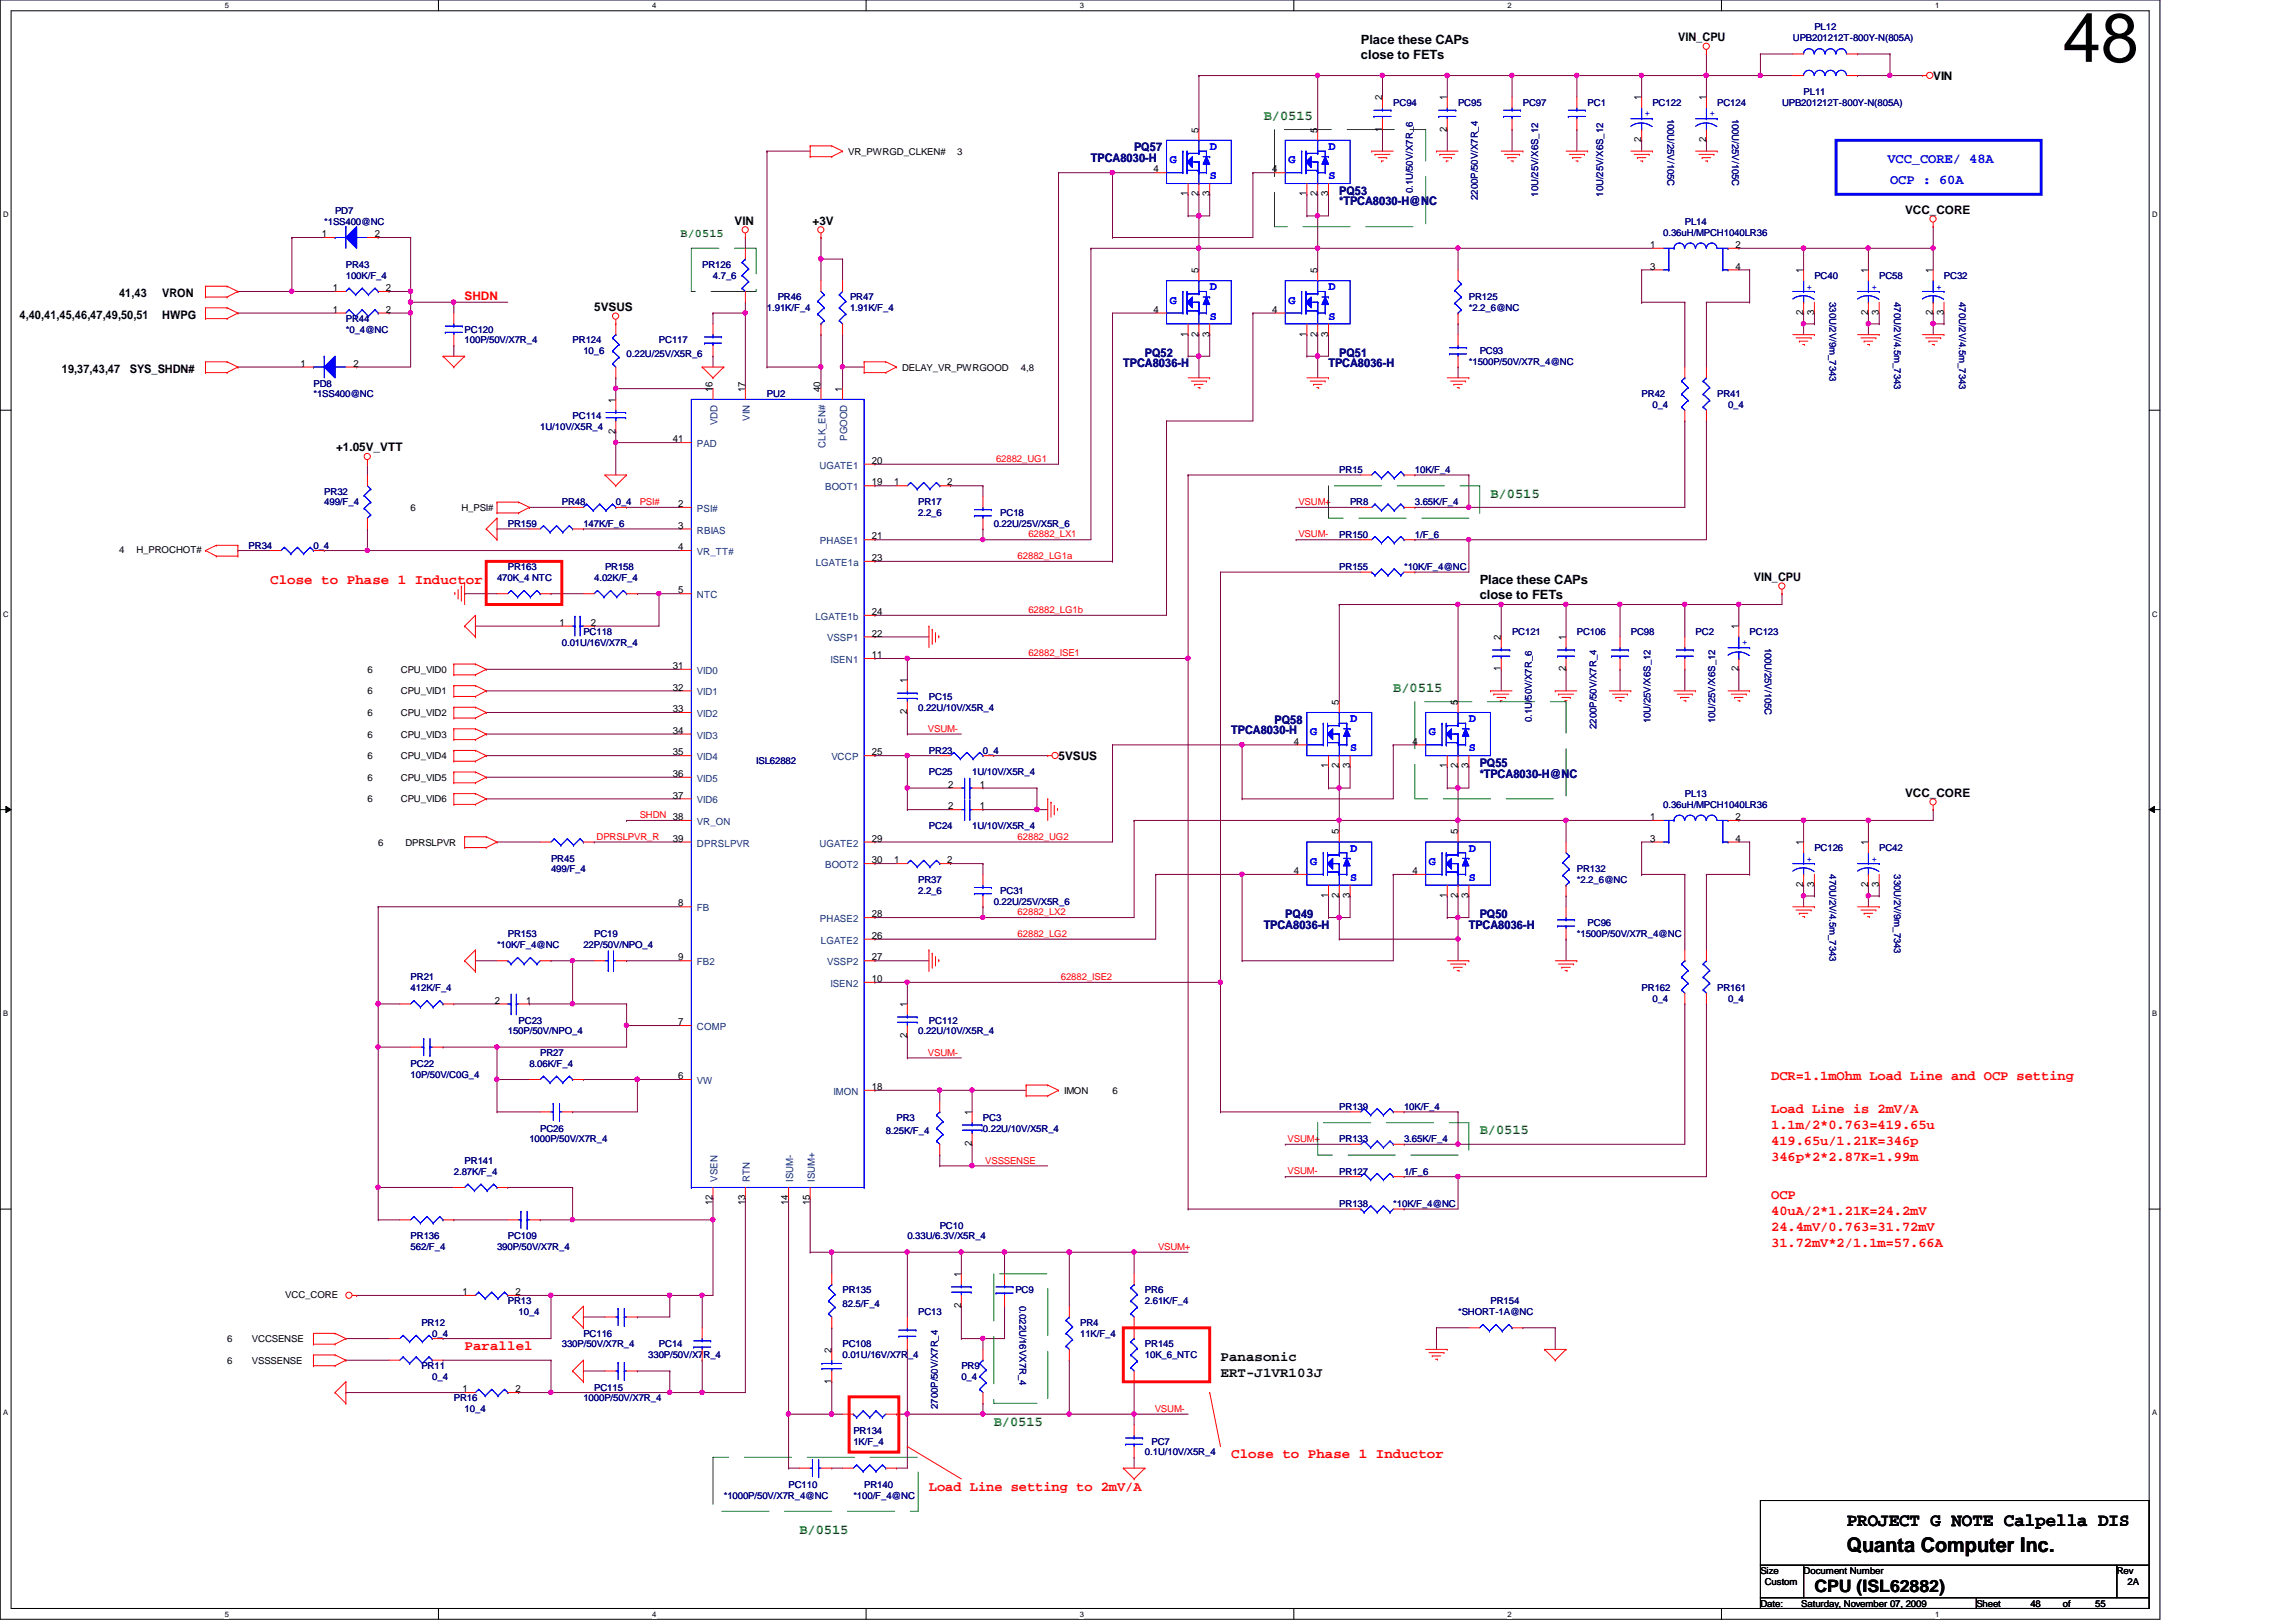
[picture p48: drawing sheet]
<svg xmlns="http://www.w3.org/2000/svg" width="297mm" height="210mm" viewBox="0 0 297 210" stroke-linecap="round" stroke-linejoin="round" font-family="sans-serif">
<defs><g id="words">
<text font-size="8.9" x="266.9" y="8">48</text>
<text font-size="2.6" x="238.9" y="200.8">Quanta Computer Inc.</text>
<text font-size="2.4" x="238.9" y="197.5">PROJECT G NOTE Calpella DIS</text>
<text font-size="2.2" x="234.7" y="206">CPU (ISL62882)</text>
<g font-size="1.8" fill="#008000">
<text x="163.5" y="15.5">B/0515</text>
<text x="192.8" y="64.4">B/0515</text>
<text x="180.3" y="89.5">B/0515</text>
<text x="191.4" y="146.8">B/0515</text>
<text x="128.6" y="184.5">B/0515</text>
<text x="103.4" y="198.5">B/0515</text>
</g>
<g font-size="1.8" fill="#00f">
<text x="244.2" y="21.1">VCC_CORE/ 48A</text>
<text x="244.5" y="23.9">OCP : 60A</text>
</g>
<g font-size="1.8" fill="#f00">
<text x="35" y="75.6">Close to Phase 1 Inductor</text>
<text x="229.1" y="139.8">DCR=1.1mOhm Load Line and OCP setting</text>
<text x="229.1" y="144">Load Line is 2mV/A</text>
<text x="229.1" y="146.1">1.1m/2*0.763=419.65u</text>
<text x="229.1" y="148.2">419.65u/1.21K=346p</text>
<text x="229.1" y="150.2">346p*2*2.87K=1.99m</text>
<text x="229.1" y="155.2">OCP</text>
<text x="229.1" y="157.3">40uA/2*1.21K=24.2mV</text>
<text x="229.1" y="159.3">24.4mV/0.763=31.72mV</text>
<text x="229.1" y="161.4">31.72mV*2/1.1m=57.66A</text>
<text x="60.1" y="174.8">Parallel</text>
<text x="159.3" y="188.7">Close to Phase 1 Inductor</text>
<text x="120.2" y="192.9">Load Line setting to 2mV/A</text>
</g>
<g font-size="1.8">
<text x="157.9" y="176.1">Panasonic</text>
<text x="157.9" y="178.2">ERT-J1VR103J</text>
</g>
<g font-size="1.7">
<text x="176.1" y="5.7">Place these CAPs</text>
<text x="176.1" y="7.7">close to FETs</text>
<text x="191.4" y="75.6">Place these CAPs</text>
<text x="191.4" y="77.5">close to FETs</text>
</g>
<g font-size="1.5">
<text x="217.1" y="5.3">VIN_CPU</text>
<text x="250.1" y="10.4">VIN</text>
<text x="95" y="29.1">VIN</text>
<text x="105.1" y="29.1">+3V</text>
<text x="246.5" y="27.7">VCC_CORE</text>
<text x="2.5" y="41.3">4,40,41,45,46,47,49,50,51</text>
<text x="15.4" y="38.5">41,43</text>
<text x="21" y="41.3">HWPG</text>
<text x="21" y="38.5">VRON</text>
<text x="76.9" y="40.3">5VSUS</text>
<text x="8" y="48.3">19,37,43,47</text>
<text x="16.8" y="48.3">SYS_SHDN#</text>
<text x="43.5" y="58.4">+1.05V_VTT</text>
<text x="226.9" y="75.2">VIN_CPU</text>
<text x="136.9" y="98.4">5VSUS</text>
<text x="246.5" y="103.1">VCC_CORE</text>
</g>
<g font-size="1.5" fill="#000080">
<text x="141.1" y="21">TPCA8030-H</text>
<text x="146.7" y="19.6">PQ57</text>
<text x="173.3" y="25.2">PQ53</text>
<text x="173.3" y="26.6">*TPCA8030-H@NC</text>
<text x="145.3" y="47.5">TPCA8036-H</text>
<text x="148.1" y="46.1">PQ52</text>
<text x="171.9" y="47.5">TPCA8036-H</text>
<text x="173.3" y="46.1">PQ51</text>
<text x="159.3" y="95">TPCA8030-H</text>
<text x="164.9" y="93.6">PQ58</text>
<text x="191.4" y="99.2">PQ55</text>
<text x="191.4" y="100.6">*TPCA8030-H@NC</text>
<text x="166.3" y="118.8">PQ49</text>
<text x="191.4" y="118.8">PQ50</text>
<text x="163.5" y="120.2">TPCA8036-H</text>
<text x="190" y="120.2">TPCA8036-H</text>
</g>
<g font-size="1.5" fill="#00f">
<text x="151.3" y="21.1">G</text>
<text x="156.5" y="19.4">D</text>
<text x="156.5" y="23.2">S</text>
<text x="166.7" y="21.1">G</text>
<text x="171.9" y="19.4">D</text>
<text x="171.9" y="23.2">S</text>
<text x="151.3" y="39.3">G</text>
<text x="156.5" y="37.6">D</text>
<text x="156.5" y="41.4">S</text>
<text x="166.7" y="39.3">G</text>
<text x="171.9" y="37.6">D</text>
<text x="171.9" y="41.4">S</text>
<text x="169.5" y="95.2">G</text>
<text x="174.7" y="93.5">D</text>
<text x="184.9" y="95.2">G</text>
<text x="190" y="93.5">D</text>
<text x="174.7" y="97.2">S</text>
<text x="190" y="97.2">S</text>
<text x="169.5" y="111.9">G</text>
<text x="174.7" y="110.2">D</text>
<text x="184.9" y="111.9">G</text>
<text x="190" y="110.2">D</text>
<text x="174.7" y="114">S</text>
<text x="190" y="114">S</text>
</g>
<text font-size="1.5" fill="#008000" x="88.1" y="30.6">B/0515</text>
<text font-size="1.5" fill="#f00" x="60.1" y="38.8">SHDN</text>
<g font-size="1.3">
<text x="155.1" y="17.2" transform="rotate(-90 155.1 17.2)">5</text>
<text x="170.4" y="17.2" transform="rotate(-90 170.4 17.2)">5</text>
<text x="178.8" y="17" transform="rotate(-90 178.8 17)">1</text>
<text x="178.8" y="13" transform="rotate(-90 178.8 13)">2</text>
<text x="187.2" y="17" transform="rotate(-90 187.2 17)">2</text>
<text x="187.2" y="13" transform="rotate(-90 187.2 13)">1</text>
<text x="212.3" y="13" transform="rotate(-90 212.3 13)">1</text>
<text x="220.7" y="13" transform="rotate(-90 220.7 13)">1</text>
<text x="149.2" y="22.3">4</text>
<text x="164.6" y="22.3">4</text>
<text x="212.3" y="18.4" transform="rotate(-90 212.3 18.4)">2</text>
<text x="220.7" y="18.4" transform="rotate(-90 220.7 18.4)">2</text>
<text x="153.7" y="25.4" transform="rotate(-90 153.7 25.4)">1</text>
<text x="155.1" y="25.4" transform="rotate(-90 155.1 25.4)">2</text>
<text x="156.5" y="25.4" transform="rotate(-90 156.5 25.4)">3</text>
<text x="169" y="25.4" transform="rotate(-90 169 25.4)">1</text>
<text x="170.4" y="25.4" transform="rotate(-90 170.4 25.4)">2</text>
<text x="171.8" y="25.4" transform="rotate(-90 171.8 25.4)">3</text>
<text x="41.7" y="30.7">1</text>
<text x="48.5" y="30.7">2</text>
<text x="155.1" y="35.3" transform="rotate(-90 155.1 35.3)">5</text>
<text x="170.4" y="35.3" transform="rotate(-90 170.4 35.3)">5</text>
<text x="213.5" y="32.1">1</text>
<text x="213.5" y="34.9">3</text>
<text x="224.5" y="32.1">2</text>
<text x="224.5" y="34.9">4</text>
<text x="233.3" y="35.3" transform="rotate(-90 233.3 35.3)">1</text>
<text x="241.7" y="35.3" transform="rotate(-90 241.7 35.3)">1</text>
<text x="250.1" y="35.3" transform="rotate(-90 250.1 35.3)">1</text>
<text x="43" y="40.5">1</text>
<text x="43" y="37.7">1</text>
<text x="49.9" y="40.5">2</text>
<text x="49.9" y="37.7">2</text>
<text x="149.2" y="40.5">4</text>
<text x="164.6" y="40.5">4</text>
<text x="233.3" y="40.8" transform="rotate(-90 233.3 40.8)">2</text>
<text x="234.7" y="40.8" transform="rotate(-90 234.7 40.8)">3</text>
<text x="241.7" y="40.8" transform="rotate(-90 241.7 40.8)">2</text>
<text x="243.1" y="40.8" transform="rotate(-90 243.1 40.8)">3</text>
<text x="250.1" y="40.8" transform="rotate(-90 250.1 40.8)">2</text>
<text x="251.5" y="40.8" transform="rotate(-90 251.5 40.8)">3</text>
<text x="38.9" y="47.5">1</text>
<text x="45.7" y="47.5">2</text>
<text x="153.7" y="43.6" transform="rotate(-90 153.7 43.6)">1</text>
<text x="155.1" y="43.6" transform="rotate(-90 155.1 43.6)">2</text>
<text x="156.5" y="43.6" transform="rotate(-90 156.5 43.6)">3</text>
<text x="169" y="43.6" transform="rotate(-90 169 43.6)">1</text>
<text x="170.4" y="43.6" transform="rotate(-90 170.4 43.6)">2</text>
<text x="171.8" y="43.6" transform="rotate(-90 171.8 43.6)">3</text>
<text x="79.6" y="52.1" transform="rotate(-90 79.6 52.1)">1</text>
<text x="92.2" y="50.7" transform="rotate(-90 92.2 50.7)">16</text>
<text x="96.4" y="50.7" transform="rotate(-90 96.4 50.7)">17</text>
<text x="106.2" y="50.7" transform="rotate(-90 106.2 50.7)">40</text>
<text x="109" y="50.7" transform="rotate(-90 109 50.7)">1</text>
<text x="79.6" y="56.1" transform="rotate(-90 79.6 56.1)">2</text>
<text x="87" y="57.2">41</text>
<text x="87.8" y="65.6">2</text>
<text x="112.8" y="62.8">19</text>
<text x="112.8" y="60">20</text>
<text x="115.7" y="62.8">1</text>
<text x="122.6" y="62.8">2</text>
<text x="87.8" y="71.2">4</text>
<text x="87.8" y="68.4">3</text>
<text x="112.8" y="69.8">21</text>
<text x="87.8" y="76.8">5</text>
<text x="112.8" y="72.6">23</text>
<text x="72.4" y="81">1</text>
<text x="76.5" y="81">2</text>
<text x="112.8" y="82.4">22</text>
<text x="112.8" y="79.6">24</text>
<text x="194.2" y="82.8" transform="rotate(-90 194.2 82.8)">2</text>
<text x="202.6" y="82.8" transform="rotate(-90 202.6 82.8)">1</text>
<text x="224.9" y="81.4" transform="rotate(-90 224.9 81.4)">1</text>
<text x="87" y="89.4">32</text>
<text x="87" y="86.6">31</text>
<text x="112.8" y="85.2">11</text>
<text x="117.3" y="88.4" transform="rotate(-90 117.3 88.4)">1</text>
<text x="194.2" y="86.9" transform="rotate(-90 194.2 86.9)">1</text>
<text x="202.6" y="86.9" transform="rotate(-90 202.6 86.9)">2</text>
<text x="224.9" y="86.9" transform="rotate(-90 224.9 86.9)">2</text>
<text x="87" y="95">34</text>
<text x="87" y="92.2">33</text>
<text x="117.3" y="92.5" transform="rotate(-90 117.3 92.5)">2</text>
<text x="173.2" y="91.2" transform="rotate(-90 173.2 91.2)">5</text>
<text x="188.6" y="91.2" transform="rotate(-90 188.6 91.2)">5</text>
<text x="87" y="97.7">35</text>
<text x="87" y="100.5">36</text>
<text x="112.8" y="97.7">25</text>
<text x="122.7" y="101.9">2</text>
<text x="126.7" y="101.9">1</text>
<text x="167.4" y="96.4">4</text>
<text x="171.8" y="99.4" transform="rotate(-90 171.8 99.4)">1</text>
<text x="173.2" y="99.4" transform="rotate(-90 173.2 99.4)">2</text>
<text x="174.6" y="99.4" transform="rotate(-90 174.6 99.4)">3</text>
<text x="182.7" y="96.4">4</text>
<text x="187.2" y="99.4" transform="rotate(-90 187.2 99.4)">1</text>
<text x="188.6" y="99.4" transform="rotate(-90 188.6 99.4)">2</text>
<text x="190" y="99.4" transform="rotate(-90 190 99.4)">3</text>
<text x="87" y="103.3">37</text>
<text x="122.7" y="104.7">2</text>
<text x="126.7" y="104.7">1</text>
<text x="173.2" y="108" transform="rotate(-90 173.2 108)">5</text>
<text x="188.6" y="108" transform="rotate(-90 188.6 108)">5</text>
<text x="213.5" y="106.1">1</text>
<text x="224.5" y="106.1">2</text>
<text x="87" y="108.9">39</text>
<text x="112.8" y="108.9">29</text>
<text x="112.8" y="111.7">30</text>
<text x="115.7" y="111.7">1</text>
<text x="122.6" y="111.7">2</text>
<text x="167.4" y="113.1">4</text>
<text x="182.7" y="113.1">4</text>
<text x="213.5" y="108.9">3</text>
<text x="224.5" y="108.9">4</text>
<text x="233.3" y="109.4" transform="rotate(-90 233.3 109.4)">1</text>
<text x="241.7" y="109.4" transform="rotate(-90 241.7 109.4)">1</text>
<text x="87.8" y="117.3">8</text>
<text x="112.8" y="118.7">28</text>
<text x="171.8" y="116.2" transform="rotate(-90 171.8 116.2)">1</text>
<text x="173.2" y="116.2" transform="rotate(-90 173.2 116.2)">2</text>
<text x="174.6" y="116.2" transform="rotate(-90 174.6 116.2)">3</text>
<text x="187.2" y="116.2" transform="rotate(-90 187.2 116.2)">1</text>
<text x="188.6" y="116.2" transform="rotate(-90 188.6 116.2)">2</text>
<text x="190" y="116.2" transform="rotate(-90 190 116.2)">3</text>
<text x="233.3" y="114.8" transform="rotate(-90 233.3 114.8)">2</text>
<text x="234.7" y="114.8" transform="rotate(-90 234.7 114.8)">3</text>
<text x="241.7" y="114.8" transform="rotate(-90 241.7 114.8)">2</text>
<text x="243.1" y="114.8" transform="rotate(-90 243.1 114.8)">3</text>
<text x="87.8" y="124.3">9</text>
<text x="112.8" y="124.3">27</text>
<text x="112.8" y="121.5">26</text>
<text x="64" y="129.9">2</text>
<text x="68.1" y="129.9">1</text>
<text x="112.8" y="127.1">10</text>
<text x="117.3" y="130.3" transform="rotate(-90 117.3 130.3)">1</text>
<text x="87.8" y="132.7">7</text>
<text x="117.3" y="134.4" transform="rotate(-90 117.3 134.4)">2</text>
<text x="87.8" y="139.7">6</text>
<text x="112.8" y="141.1">18</text>
<text x="125.7" y="148.3" transform="rotate(-90 125.7 148.3)">2</text>
<text x="125.7" y="144.3" transform="rotate(-90 125.7 144.3)">1</text>
<text x="92.2" y="156" transform="rotate(-90 92.2 156)">12</text>
<text x="96.4" y="156" transform="rotate(-90 96.4 156)">13</text>
<text x="102" y="156" transform="rotate(-90 102 156)">14</text>
<text x="104.8" y="156" transform="rotate(-90 104.8 156)">15</text>
<text x="59.8" y="167.6">1</text>
<text x="66.7" y="167.6">2</text>
<text x="124.3" y="165.3" transform="rotate(-90 124.3 165.3)">1</text>
<text x="124.3" y="169.3" transform="rotate(-90 124.3 169.3)">2</text>
<text x="107.6" y="179.1" transform="rotate(-90 107.6 179.1)">1</text>
<text x="107.6" y="175" transform="rotate(-90 107.6 175)">2</text>
<text x="59.8" y="180.2">1</text>
<text x="66.7" y="180.2">2</text>
</g>
<g font-size="1.3" fill="#004080">
<text x="90.2" y="57.9">PAD</text>
<text x="92.8" y="55" transform="rotate(-90 92.8 55)">VDD</text>
<text x="97" y="54.5" transform="rotate(-90 97 54.5)">VIN</text>
<text x="106.8" y="57.9" transform="rotate(-90 106.8 57.9)">CLK_EN#</text>
<text x="109.6" y="57.1" transform="rotate(-90 109.6 57.1)">PGOOD</text>
<text x="106" y="60.7">UGATE1</text>
<text x="106.8" y="63.5">BOOT1</text>
<text x="90.2" y="71.8">VR_TT#</text>
<text x="90.2" y="69">RBIAS</text>
<text x="90.2" y="66.3">PSI#</text>
<text x="106.1" y="70.4">PHASE1</text>
<text x="90.2" y="77.4">NTC</text>
<text x="105.5" y="73.2">LGATE1a</text>
<text x="105.5" y="80.2">LGATE1b</text>
<text x="107" y="83">VSSP1</text>
<text x="90.2" y="87.2">VID0</text>
<text x="107.4" y="85.8">ISEN1</text>
<text x="90.2" y="95.6">VID3</text>
<text x="90.2" y="92.8">VID2</text>
<text x="90.2" y="90">VID1</text>
<text x="90.2" y="98.4">VID4</text>
<text x="90.2" y="101.2">VID5</text>
<text x="107.6" y="98.4">VCCP</text>
<text x="90.2" y="106.8">VR_ON</text>
<text x="90.2" y="104">VID6</text>
<text x="90.2" y="109.6">DPRSLPVR</text>
<text x="106" y="109.6">UGATE2</text>
<text x="106.8" y="112.4">BOOT2</text>
<text x="90.2" y="117.9">FB</text>
<text x="106.1" y="119.3">PHASE2</text>
<text x="90.2" y="124.9">FB2</text>
<text x="106.2" y="122.1">LGATE2</text>
<text x="107" y="124.9">VSSP2</text>
<text x="107.4" y="127.7">ISEN2</text>
<text x="90.2" y="133.3">COMP</text>
<text x="90.2" y="140.3">VW</text>
<text x="107.8" y="141.7">IMON</text>
<text x="92.8" y="153" transform="rotate(-90 92.8 153)">VSEN</text>
<text x="97" y="153" transform="rotate(-90 97 153)">RTN</text>
<text x="102.6" y="153" transform="rotate(-90 102.6 153)">ISUM-</text>
<text x="105.4" y="153" transform="rotate(-90 105.4 153)">ISUM+</text>
</g>
<g font-size="1.2" fill="#000080">
<text x="231.9" y="5.3">UPB201212T-800Y-N(805A)</text>
<text x="234.7" y="3.9">PL12</text>
<text x="180.3" y="13.7">PC94</text>
<text x="188.6" y="13.7">PC95</text>
<text x="197" y="13.7">PC97</text>
<text x="205.4" y="13.7">PC1</text>
<text x="213.8" y="13.7">PC122</text>
<text x="215.7" y="15.4" transform="rotate(90 215.7 15.4)">100U/25V/105C</text>
<text x="222.2" y="13.7">PC124</text>
<text x="224.1" y="15.4" transform="rotate(90 224.1 15.4)">100U/25V/105C</text>
<text x="230.5" y="13.7">UPB201212T-800Y-N(805A)</text>
<text x="233.3" y="12.3">PL11</text>
<text x="41.9" y="29.1">*1SS400@NC</text>
<text x="43.3" y="27.7">PD7</text>
<text x="182.8" y="25" transform="rotate(-90 182.8 25)">0.1U/50V/X7R_6</text>
<text x="191.2" y="25.9" transform="rotate(-90 191.2 25.9)">2200P/50V/X7R_4</text>
<text x="199" y="25.4" transform="rotate(-90 199 25.4)">10U/25V/X6S_12</text>
<text x="207.4" y="25.4" transform="rotate(-90 207.4 25.4)">10U/25V/X6S_12</text>
<text x="218" y="29.1">PL14</text>
<text x="44.7" y="34.7">PR43</text>
<text x="90.8" y="34.7">PR126</text>
<text x="215.2" y="30.5">0.36uH/MPCH1040LR36</text>
<text x="44.7" y="41.7">PR44</text>
<text x="44.7" y="36.1">100K/F_4</text>
<text x="92.2" y="36.1">4.7_6</text>
<text x="99.2" y="40.3">1.91K/F_4</text>
<text x="100.6" y="38.9">PR46</text>
<text x="110" y="38.9">PR47</text>
<text x="110" y="40.3">1.91K/F_4</text>
<text x="190" y="38.9">PR125</text>
<text x="190" y="40.3">*2.2_6@NC</text>
<text x="234.7" y="36.1">PC40</text>
<text x="236.7" y="39.1" transform="rotate(90 236.7 39.1)">330U/2V/9m_7343</text>
<text x="243.1" y="36.1">PC58</text>
<text x="245.1" y="39.1" transform="rotate(90 245.1 39.1)">470U/2V/4.5m_7343</text>
<text x="251.5" y="36.1">PC32</text>
<text x="253.4" y="39.1" transform="rotate(90 253.4 39.1)">470U/2V/4.5m_7343</text>
<text x="44.7" y="43.1">*0_4@NC</text>
<text x="60.1" y="43.1">PC120</text>
<text x="60.1" y="44.4">100P/50V/X7R_4</text>
<text x="74.1" y="44.4">PR124</text>
<text x="75.5" y="45.8">10_6</text>
<text x="81.1" y="46.1">0.22U/25V/X5R_6</text>
<text x="85.3" y="44.4">PC117</text>
<text x="190" y="47.2">*1500P/50V/X7R_4@NC</text>
<text x="191.4" y="45.8">PC93</text>
<text x="40.6" y="50">PD8</text>
<text x="40.6" y="51.4">*1SS400@NC</text>
<text x="99.2" y="51.4">PU2</text>
<text x="212.4" y="51.4">PR42</text>
<text x="213.8" y="52.8">0_4</text>
<text x="222.2" y="51.4">PR41</text>
<text x="223.6" y="52.8">0_4</text>
<text x="69.9" y="55.6">1U/10V/X5R_4</text>
<text x="74.1" y="54.2">PC114</text>
<text x="41.9" y="64">PR32</text>
<text x="41.9" y="65.4">499/F_4</text>
<text x="72.7" y="65.4">PR48</text>
<text x="79.7" y="65.4">0_4</text>
<text x="118.8" y="65.4">PR17</text>
<text x="173.3" y="61.2">PR15</text>
<text x="174.7" y="65.4">PR8</text>
<text x="183" y="61.2">10K/F_4</text>
<text x="183" y="65.4">3.65K/F_4</text>
<text x="32.2" y="71">PR34</text>
<text x="40.6" y="71">0_4</text>
<text x="65.7" y="68.2">PR159</text>
<text x="75.5" y="68.2">147K/F_6</text>
<text x="118.8" y="66.8">2.2_6</text>
<text x="128.6" y="68.2">0.22U/25V/X5R_6</text>
<text x="129.4" y="66.8">PC18</text>
<text x="173.3" y="69.6">PR150</text>
<text x="183" y="69.6">1/F_6</text>
<text x="64.3" y="75.2">470K_4 NTC</text>
<text x="65.7" y="73.8">PR163</text>
<text x="76.9" y="75.2">4.02K/F_4</text>
<text x="78.3" y="73.8">PR158</text>
<text x="173.3" y="73.8">PR155</text>
<text x="181.6" y="73.8">*10K/F_4@NC</text>
<text x="72.7" y="83.6">0.01U/16V/X7R_4</text>
<text x="75.5" y="82.2">PC118</text>
<text x="195.6" y="82.2">PC121</text>
<text x="204" y="82.2">PC106</text>
<text x="211" y="82.2">PC98</text>
<text x="219.4" y="82.2">PC2</text>
<text x="226.4" y="82.2">PC123</text>
<text x="228.3" y="83.8" transform="rotate(90 228.3 83.8)">100U/25V/105C</text>
<text x="118.8" y="91.9">0.22U/10V/X5R_4</text>
<text x="120.2" y="90.6">PC15</text>
<text x="198.2" y="93.5" transform="rotate(-90 198.2 93.5)">0.1U/50V/X7R_6</text>
<text x="206.5" y="94.3" transform="rotate(-90 206.5 94.3)">2200P/50V/X7R_4</text>
<text x="213.5" y="93.6" transform="rotate(-90 213.5 93.6)">10U/25V/X6S_12</text>
<text x="221.9" y="93.6" transform="rotate(-90 221.9 93.6)">10U/25V/X6S_12</text>
<text x="97.8" y="98.9">ISL62882</text>
<text x="120.2" y="97.5">PR23</text>
<text x="120.2" y="100.3">PC25</text>
<text x="125.8" y="100.3">1U/10V/X5R_4</text>
<text x="127.2" y="97.5">0_4</text>
<text x="120.2" y="107.3">PC24</text>
<text x="125.8" y="107.3">1U/10V/X5R_4</text>
<text x="215.2" y="104.5">0.36uH/MPCH1040LR36</text>
<text x="218" y="103.1">PL13</text>
<text x="71.3" y="111.5">PR45</text>
<text x="71.3" y="112.9">499/F_4</text>
<text x="204" y="112.9">PR132</text>
<text x="234.7" y="110.1">PC126</text>
<text x="236.7" y="113.2" transform="rotate(90 236.7 113.2)">470U/2V/4.5m_7343</text>
<text x="243.1" y="110.1">PC42</text>
<text x="245.1" y="113.2" transform="rotate(90 245.1 113.2)">330U/2V/9m_7343</text>
<text x="118.8" y="114.3">PR37</text>
<text x="118.8" y="115.7">2.2_6</text>
<text x="128.6" y="117.1">0.22U/25V/X5R_6</text>
<text x="129.4" y="115.7">PC31</text>
<text x="204" y="114.3">*2.2_6@NC</text>
<text x="205.4" y="119.9">PC96</text>
<text x="64.3" y="122.7">*10K/F_4@NC</text>
<text x="65.7" y="121.3">PR153</text>
<text x="75.5" y="122.7">22P/50V/NPO_4</text>
<text x="76.9" y="121.3">PC19</text>
<text x="204" y="121.3">*1500P/50V/X7R_4@NC</text>
<text x="53.1" y="126.9">PR21</text>
<text x="53.1" y="128.3">412K/F_4</text>
<text x="212.4" y="128.3">PR162</text>
<text x="213.8" y="129.7">0_4</text>
<text x="222.2" y="128.3">PR161</text>
<text x="223.6" y="129.7">0_4</text>
<text x="65.7" y="133.9">150P/50V/NPO_4</text>
<text x="67.1" y="132.5">PC23</text>
<text x="69.9" y="136.7">PR27</text>
<text x="118.8" y="133.9">0.22U/10V/X5R_4</text>
<text x="120.2" y="132.5">PC112</text>
<text x="53.1" y="138">PC22</text>
<text x="53.1" y="139.4">10P/50V/C0G_4</text>
<text x="68.5" y="138">8.06K/F_4</text>
<text x="173.3" y="143.6">PR139</text>
<text x="181.6" y="143.6">10K/F_4</text>
<text x="68.5" y="147.8">1000P/50V/X7R_4</text>
<text x="69.9" y="146.4">PC26</text>
<text x="114.6" y="146.7">8.25K/F_4</text>
<text x="116" y="145">PR3</text>
<text x="127.2" y="145">PC3</text>
<text x="127.2" y="146.4">0.22U/10V/X5R_4</text>
<text x="173.3" y="147.8">PR133</text>
<text x="181.6" y="147.8">3.65K/F_4</text>
<text x="58.7" y="152">2.87K/F_4</text>
<text x="60.1" y="150.6">PR141</text>
<text x="173.3" y="152">PR127</text>
<text x="181.6" y="152">1/F_6</text>
<text x="53.1" y="160.4">PR136</text>
<text x="53.1" y="161.8">562/F_4</text>
<text x="64.3" y="161.8">390P/50V/X7R_4</text>
<text x="65.7" y="160.4">PC109</text>
<text x="117.4" y="160.4">0.33U/6.3V/X5R_4</text>
<text x="121.6" y="159">PC10</text>
<text x="173.3" y="156.2">PR138</text>
<text x="180.3" y="156.2">*10K/F_4@NC</text>
<text x="109" y="167.4">PR135</text>
<text x="131.4" y="167.4">PC9</text>
<text x="148.1" y="167.4">PR6</text>
<text x="54.5" y="171.6">PR12</text>
<text x="55.9" y="173">0_4</text>
<text x="65.7" y="168.8">PR13</text>
<text x="67.1" y="170.2">10_4</text>
<text x="75.5" y="173">PC116</text>
<text x="109" y="169.1">82.5/F_4</text>
<text x="118.8" y="170.2">PC13</text>
<text x="131.9" y="169" transform="rotate(90 131.9 169)">0.022U/16VX7R_4</text>
<text x="139.7" y="171.6">PR4</text>
<text x="139.7" y="173">11K/F_4</text>
<text x="148.1" y="168.8">2.61K/F_4</text>
<text x="188.6" y="170.2">*SHORT-1A@NC</text>
<text x="192.8" y="168.8">PR154</text>
<text x="54.5" y="177.2">PR11</text>
<text x="55.9" y="178.6">0_4</text>
<text x="72.7" y="174.4">330P/50V/X7R_4</text>
<text x="76.9" y="180">PC115</text>
<text x="83.9" y="175.8">330P/50V/X7R_4</text>
<text x="85.3" y="174.4">PC14</text>
<text x="109" y="174.4">PC108</text>
<text x="109" y="175.8">0.01U/16V/X7R_4</text>
<text x="124.4" y="177.2">PR9</text>
<text x="124.4" y="178.6">0_4</text>
<text x="148.1" y="174.4">PR145</text>
<text x="148.1" y="175.8">10K_6_NTC</text>
<text x="58.7" y="181.4">PR16</text>
<text x="60.1" y="182.8">10_4</text>
<text x="75.5" y="181.4">1000P/50V/X7R_4</text>
<text x="110.4" y="185.5">PR134</text>
<text x="121.3" y="182.3" transform="rotate(-90 121.3 182.3)">2700P/50V/X7R_4</text>
<text x="110.4" y="186.9">1K/F_4</text>
<text x="148.1" y="188.3">0.1U/10V/X5R_4</text>
<text x="149" y="186.9">PC7</text>
<text x="93.6" y="193.9">*1000P/50V/X7R_4@NC</text>
<text x="102" y="192.5">PC110</text>
<text x="110.4" y="193.9">*100/F_4@NC</text>
<text x="111.8" y="192.5">PR140</text>
</g>
<g font-size="1.2" fill="#00f">
<text x="212.8" y="15">+</text>
<text x="221.2" y="15">+</text>
<text x="233.8" y="37.5">+</text>
<text x="242.1" y="37.5">+</text>
<text x="250.5" y="37.5">+</text>
<text x="225.4" y="83.4">+</text>
<text x="233.8" y="111.5">+</text>
<text x="242.1" y="111.5">+</text>
</g>
<g font-size="1.2">
<text x="109.7" y="20">VR_PWRGD_CLKEN#</text>
<text x="123.8" y="20">3</text>
<text x="116.7" y="48">DELAY_VR_PWRGOOD</text>
<text x="132.1" y="48">4,8</text>
<text x="15.4" y="71.5">4</text>
<text x="17.6" y="71.5">H_PROCHOT#</text>
<text x="53.1" y="66.1">6</text>
<text x="59.7" y="66.1">H_PSI#</text>
<text x="47.5" y="87.1">6</text>
<text x="47.5" y="89.9">6</text>
<text x="51.9" y="87.1">CPU_VID0</text>
<text x="51.9" y="89.9">CPU_VID1</text>
<text x="47.5" y="92.7">6</text>
<text x="47.5" y="95.5">6</text>
<text x="51.9" y="92.7">CPU_VID2</text>
<text x="51.9" y="95.5">CPU_VID3</text>
<text x="47.5" y="98.3">6</text>
<text x="47.5" y="101">6</text>
<text x="51.9" y="98.3">CPU_VID4</text>
<text x="51.9" y="101">CPU_VID5</text>
<text x="47.5" y="103.8">6</text>
<text x="51.9" y="103.8">CPU_VID6</text>
<text x="48.9" y="109.4">6</text>
<text x="52.4" y="109.4">DPRSLPVR</text>
<text x="137.7" y="141.6">IMON</text>
<text x="143.9" y="141.6">6</text>
<text x="36.9" y="167.9">VCC_CORE</text>
<text x="29.4" y="173.7">6</text>
<text x="32.6" y="173.7">VCCSENSE</text>
<text x="29.4" y="176.5">6</text>
<text x="32.6" y="176.5">VSSSENSE</text>
<text x="227.8" y="203.7">Size</text>
<text x="233.3" y="203.7">Document Number</text>
<text x="273.9" y="203.7">Rev</text>
<text x="227.8" y="207.9">Date:</text>
<text x="228.3" y="205.1">Custom</text>
<text x="233" y="207.9">Saturday, November 07, 2009</text>
<text x="255.7" y="207.9">Sheet</text>
<text x="262.7" y="207.9">48</text>
<text x="266.9" y="207.9">of</text>
<text x="271.1" y="207.9">55</text>
<text x="275.2" y="205.1">2A</text>
</g>
<g font-size="1.2" fill="#f00">
<text x="128.9" y="59.8">62882_UG1</text>
<text x="82.8" y="65.4">PSI#</text>
<text x="168" y="65.4">VSUM+</text>
<text x="133.1" y="69.6">62882_LX1</text>
<text x="168" y="69.6">VSUM-</text>
<text x="131.7" y="72.3">62882_LG1a</text>
<text x="133.1" y="79.3">62882_LG1b</text>
<text x="133.1" y="84.9">62882_ISE1</text>
<text x="120.1" y="94.7">VSUM-</text>
<text x="82.8" y="105.9">SHDN 38</text>
<text x="77.2" y="108.7">DPRSLPVR_R</text>
<text x="131.7" y="108.7">62882_UG2</text>
<text x="131.7" y="118.4">62882_LX2</text>
<text x="131.7" y="121.2">62882_LG2</text>
<text x="137.2" y="126.8">62882_ISE2</text>
<text x="120.1" y="136.6">VSUM-</text>
<text x="166.6" y="147.8">VSUM+</text>
<text x="127.5" y="150.6">VSSSENSE</text>
<text x="166.6" y="152">VSUM-</text>
<text x="149.8" y="161.8">VSUM+</text>
<text x="149.4" y="182.7">VSUM-</text>
</g>
<g font-size="1">
<text x="29.1" y="1.1">5</text>
<text x="84.4" y="1.1">4</text>
<text x="139.7" y="1.1">3</text>
<text x="195" y="1.1">2</text>
<text x="250.4" y="1.1">1</text>
<text x=".4" y="28.1">D</text>
<text x="278.4" y="28.1">D</text>
<text x=".4" y="79.8">C</text>
<text x="278.4" y="79.8">C</text>
<text x=".4" y="131.5">B</text>
<text x="278.4" y="131.5">B</text>
<text x=".4" y="183.2">A</text>
<text x="278.4" y="183.2">A</text>
<text x="29.1" y="209.2">5</text>
<text x="84.4" y="209.2">4</text>
<text x="139.7" y="209.2">3</text>
<text x="195" y="209.2">2</text>
<text x="250.4" y="209.2">1</text>
</g>
</g></defs>
<path d="M0 0h279.4v209.5h-279.4zM1.4 1.4h276.6v206.8h-276.6z" fill="none" stroke="#000" stroke-width=".13"/>
<g fill="#fff">
<path d="M29.1 .2h.5v1.1h-.5z"/>
<path d="M29.1 208.3h.5v1.1h-.5z"/>
</g>
<path d="M56.7 0v1.4M56.7 208.2v1.3" fill="none" stroke="#000" stroke-width=".13"/>
<g fill="#fff">
<path d="M84.4 .2h.5v1.1h-.5z"/>
<path d="M84.4 208.3h.5v1.1h-.5z"/>
</g>
<path d="M112.1 0v1.4M112.1 208.2v1.3" fill="none" stroke="#000" stroke-width=".13"/>
<g fill="#fff">
<path d="M139.7 .2h.5v1.1h-.5z"/>
<path d="M139.7 208.3h.5v1.1h-.5z"/>
</g>
<path d="M167.4 0v1.4M167.4 208.2v1.3" fill="none" stroke="#000" stroke-width=".13"/>
<g fill="#fff">
<path d="M195 .2h.6v1.1h-.6z"/>
<path d="M195 208.3h.6v1.1h-.6z"/>
</g>
<path d="M222.7 0v1.4M222.7 208.2v1.3" fill="none" stroke="#000" stroke-width=".13"/>
<g fill="#fff">
<path d="M250.4 .2h.5v1.1h-.5z"/>
<path d="M250.4 208.3h.5v1.1h-.5z"/>
<path d="M.4 27.2h.7v1.1h-.7z"/>
<path d="M278.4 27.2h.7v1.1h-.7z"/>
<path d="M.4 78.9h.7v1.1h-.7z"/>
<path d="M278.4 78.9h.7v1.1h-.7z"/>
</g>
<path d="M0 53.1h1.4M278 53.1h1.4" fill="none" stroke="#000" stroke-width=".13"/>
<g fill="#fff">
<path d="M.4 130.6h.7v1.1h-.7z"/>
<path d="M278.4 130.6h.7v1.1h-.7z"/>
</g>
<path d="M0 104.8h1.4M.8 104.4l.6 .4-.6 .4zM278 104.8l.7-.4v.8zM278 104.8h1.4" fill="none" stroke="#000" stroke-width=".13"/>
<path d="M.8 104.4l.6 .4-.6 .4zM278 104.8l.7-.4v.8z" fill="#000"/>
<g fill="#fff">
<path d="M.4 182.3h.7v1.1h-.7z"/>
<path d="M278.4 182.3h.7v1.1h-.7z"/>
</g>
<path d="M0 156.5h1.4M278 156.5h1.4" fill="none" stroke="#000" stroke-width=".13"/>
<path d="M153.7 61.5h.1M153.7 61.5v23.7M153.7 61.5h22.4M71.3 180.2h.1M71.3 180.2h15.4" fill="none" stroke="#800040" stroke-width=".13"/>
<circle cx="71.3" cy="180.2" r=".29" fill="#f0f"/>
<circle cx="71.3" cy="180.2" r=".29" fill="none" stroke="#f0f" stroke-width=".13"/>
<path d="M117.4 97.8h.1M117.4 97.8v4.2" fill="none" stroke="#800040" stroke-width=".13"/>
<circle cx="117.4" cy="102" r=".29" fill="#f0f"/>
<circle cx="117.4" cy="102" r=".29" fill="none" stroke="#f0f" stroke-width=".13"/>
<circle cx="117.4" cy="97.8" r=".29" fill="#f0f"/>
<circle cx="117.4" cy="97.8" r=".29" fill="none" stroke="#f0f" stroke-width=".13"/>
<path d="M113.2 97.8h.1M113.2 97.8h4.2M81.1 106.2h.1M81.1 106.2h6.9M96.4 155.1h.1M96.4 155.1v25.1M90.8 167.6h.1M90.8 167.6h1.4" fill="none" stroke="#800040" stroke-width=".13"/>
<circle cx="90.8" cy="167.6" r=".29" fill="#f0f"/>
<circle cx="90.8" cy="167.6" r=".29" fill="none" stroke="#f0f" stroke-width=".13"/>
<path d="M117.4 104.8h.1M117.4 104.8h5.6M90.8 180.2h.1M90.8 180.2h5.6" fill="none" stroke="#800040" stroke-width=".13"/>
<circle cx="90.8" cy="180.2" r=".29" fill="#f0f"/>
<circle cx="90.8" cy="180.2" r=".29" fill="none" stroke="#f0f" stroke-width=".13"/>
<path d="M117.4 102h.1M117.4 102v2.8M146.7 106.2h.1M146.7 106.2h26.6M58.7 129.9h.1M58.7 129.9h5.6M81.1 132.7h.1M81.1 132.7h6.9" fill="none" stroke="#800040" stroke-width=".13"/>
<circle cx="81" cy="132.7" r=".29" fill="#f0f"/>
<circle cx="81" cy="132.7" r=".29" fill="none" stroke="#f0f" stroke-width=".13"/>
<g fill="none" stroke="#800040" stroke-width=".13">
<path d="M127.2 118.7h.1M127.2 102h.1M127.2 102h7M134.2 102h.1M134.2 102v2.8M146.7 106.2h.1M146.7 106.2v12.5h-19.5M81.1 129.9h.1M81.1 129.9v2.8M82.5 177.4h.1M82.5 177.4h4.2M86.7 177.4h.1"/>
<path d="M86.7 177.4v2.8"/>
</g>
<circle cx="134.1" cy="104.7" r=".29" fill="#f0f"/>
<circle cx="134.1" cy="104.7" r=".29" fill="none" stroke="#f0f" stroke-width=".13"/>
<path d="M127.2 104.8h.1M127.2 104.8h7" fill="none" stroke="#800040" stroke-width=".13"/>
<circle cx="134.1" cy="104.7" r=".29" fill="#f0f"/>
<circle cx="134.1" cy="104.7" r=".29" fill="none" stroke="#f0f" stroke-width=".13"/>
<path d="M155.1 46.1h.1M155.1 46.1v2.8M166.3 148.1h.1M166.3 148.1h8.4M82.5 170.4h.1M82.5 170.4h4.2" fill="none" stroke="#800040" stroke-width=".13"/>
<circle cx="155.1" cy="46.1" r=".29" fill="#f0f"/>
<circle cx="155.1" cy="46.1" r=".29" fill="none" stroke="#f0f" stroke-width=".13"/>
<path d="M109 47.5h.1M109 47.5v2.8M153.7 85.2h.1M153.7 85.2v71.3M123 111.8h.1M123 111.8h4.2M113.2 141.1h.1M113.2 141.1h8.4M121.6 141.1h.1M121.6 141.1v1.4M86.7 167.6h.1M86.7 167.6v2.8" fill="none" stroke="#800040" stroke-width=".13"/>
<circle cx="109" cy="47.5" r=".29" fill="#f0f"/>
<circle cx="109" cy="47.5" r=".29" fill="none" stroke="#f0f" stroke-width=".13"/>
<path d="M109 47.5h.1M109 47.5h2.8M86.7 180.2h.1M86.7 180.2h4.1" fill="none" stroke="#800040" stroke-width=".13"/>
<circle cx="86.6" cy="180.2" r=".29" fill="#f0f"/>
<circle cx="86.6" cy="180.2" r=".29" fill="none" stroke="#f0f" stroke-width=".13"/>
<path d="M160.7 113.2h.1M160.7 113.2v11.1" fill="none" stroke="#800040" stroke-width=".13"/>
<circle cx="160.7" cy="113.1" r=".29" fill="#f0f"/>
<circle cx="160.7" cy="113.1" r=".29" fill="none" stroke="#f0f" stroke-width=".13"/>
<path d="M180.3 113.2h.1M180.3 113.2v11.1M212.4 113.2h.1M212.4 113.2h5.6M125.8 141.1h.1M125.8 141.1h7" fill="none" stroke="#800040" stroke-width=".13"/>
<circle cx="125.7" cy="141.1" r=".29" fill="#f0f"/>
<circle cx="125.7" cy="141.1" r=".29" fill="none" stroke="#f0f" stroke-width=".13"/>
<path d="M134.2 104.8h.1M134.2 104.8h1.3M202.6 106.2h.1M202.6 106.2h11.2M125.8 141.1h.1M125.8 141.1v2.8" fill="none" stroke="#800040" stroke-width=".13"/>
<circle cx="202.6" cy="106.1" r=".29" fill="#f0f"/>
<circle cx="202.6" cy="106.1" r=".29" fill="none" stroke="#f0f" stroke-width=".13"/>
<path d="M173.3 106.2h.1M188.6 102h.1M188.6 102v4.2h-15.3M202.6 106.2h.1M202.6 106.2v2.8" fill="none" stroke="#800040" stroke-width=".13"/>
<circle cx="188.6" cy="106.1" r=".29" fill="#f0f"/>
<circle cx="188.6" cy="106.1" r=".29" fill="none" stroke="#f0f" stroke-width=".13"/>
<circle cx="188.6" cy="102" r=".29" fill="#f0f"/>
<circle cx="188.6" cy="102" r=".29" fill="none" stroke="#f0f" stroke-width=".13"/>
<path d="M160.7 96.4h.1M160.7 96.4v7M180.3 96.4h.1M180.3 96.4h2.7M180.3 96.4v7h-19.6M160.7 103.4h.1M180.3 113.2h.1M180.3 113.2h2.7" fill="none" stroke="#800040" stroke-width=".13"/>
<circle cx="160.7" cy="96.4" r=".29" fill="#f0f"/>
<circle cx="160.7" cy="96.4" r=".29" fill="none" stroke="#f0f" stroke-width=".13"/>
<path d="M188.6 78.2h.1M188.6 78.2v12.6" fill="none" stroke="#800040" stroke-width=".13"/>
<circle cx="188.6" cy="78.2" r=".29" fill="#f0f"/>
<circle cx="188.6" cy="78.2" r=".29" fill="none" stroke="#f0f" stroke-width=".13"/>
<path d="M173.3 78.2h.1M173.3 78.2h15.3M233.3 116h.1M233.3 116v1.3" fill="none" stroke="#800040" stroke-width=".13"/>
<circle cx="233.3" cy="115.9" r=".29" fill="#f0f"/>
<circle cx="233.3" cy="115.9" r=".29" fill="none" stroke="#f0f" stroke-width=".13"/>
<g fill="none" stroke="#800040" stroke-width=".13">
<path d="M173.3 78.2h.1M173.3 78.2v12.6M160.7 96.4h.1M160.7 96.4h7M160.7 113.2h.1M160.7 113.2h7M173.3 102h.1M173.3 102v4.2M218 113.2h.1M218 113.2v9.7M220.8 113.2h.1M220.8 113.2v9.7"/>
<path d="M225 106.2h.1M225 106.2h8.3M233.3 106.2h.1M233.3 106.2v2.8M241.7 106.2h.1M241.7 106.2v2.8M250.1 104.8h.1M250.1 104.8v1.4M220.8 129.9h.1M220.8 129.9v22.4"/>
</g>
<circle cx="173.2" cy="106.1" r=".29" fill="#f0f"/>
<circle cx="173.2" cy="106.1" r=".29" fill="none" stroke="#f0f" stroke-width=".13"/>
<circle cx="173.2" cy="102" r=".29" fill="#f0f"/>
<circle cx="173.2" cy="102" r=".29" fill="none" stroke="#f0f" stroke-width=".13"/>
<path d="M225 78.2h.1M225 78.2h5.5M181.6 156.5h.1M181.6 152.3h.1M181.6 152.3h7M188.6 152.3h.1M188.6 152.3v4.2h-7" fill="none" stroke="#800040" stroke-width=".13"/>
<circle cx="224.9" cy="78.2" r=".29" fill="#f0f"/>
<circle cx="224.9" cy="78.2" r=".29" fill="none" stroke="#f0f" stroke-width=".13"/>
<path d="M220.8 113.2h.1M220.8 113.2h5.6M218 129.9h.1M218 129.9v18.2M188.6 152.3h.1M188.6 152.3h32.2" fill="none" stroke="#800040" stroke-width=".13"/>
<circle cx="188.6" cy="152.2" r=".29" fill="#f0f"/>
<circle cx="188.6" cy="152.2" r=".29" fill="none" stroke="#f0f" stroke-width=".13"/>
<path d="M79.7 57.3h.1M79.7 57.3h8.3" fill="none" stroke="#800040" stroke-width=".13"/>
<circle cx="79.6" cy="57.3" r=".29" fill="#f0f"/>
<circle cx="79.6" cy="57.3" r=".29" fill="none" stroke="#f0f" stroke-width=".13"/>
<path d="M230.5 76.8h.1M230.5 76.8v1.4M173.3 118.7h.1M173.3 118.7v2.8M188.6 106.2h.1M188.6 106.2h14M202.6 116h.1M202.6 116v1.3M241.7 116h.1M241.7 116v1.3M202.6 121.5h.1M202.6 121.5v2.8" fill="none" stroke="#800040" stroke-width=".13"/>
<circle cx="173.2" cy="118.7" r=".29" fill="#f0f"/>
<circle cx="173.2" cy="118.7" r=".29" fill="none" stroke="#f0f" stroke-width=".13"/>
<path d="M173.3 121.5h.1M173.3 121.5h15.3" fill="none" stroke="#800040" stroke-width=".13"/>
<circle cx="188.6" cy="121.5" r=".29" fill="#f0f"/>
<circle cx="188.6" cy="121.5" r=".29" fill="none" stroke="#f0f" stroke-width=".13"/>
<g fill="none" stroke="#800040" stroke-width=".13">
<path d="M99.2 19.6h.1M99.2 19.6v27.9M99.2 19.6h5.6M143.9 22.4h.1M143.9 22.4h5.6M48.9 117.3h.1M48.9 117.3h39.1M127.2 117.3h.1M127.2 117.3v1.4M160.7 124.3h.1M160.7 124.3h19.6M121.6 149.5h.1"/>
<path d="M121.6 149.5v1.4M125.8 150.9h.1M125.8 150.9h9.7"/>
</g>
<circle cx="125.7" cy="150.8" r=".29" fill="#f0f"/>
<circle cx="125.7" cy="150.8" r=".29" fill="none" stroke="#f0f" stroke-width=".13"/>
<path d="M106.2 47.5h.1M106.2 47.5v2.8" fill="none" stroke="#800040" stroke-width=".13"/>
<circle cx="106.2" cy="47.5" r=".29" fill="#f0f"/>
<circle cx="106.2" cy="47.5" r=".29" fill="none" stroke="#f0f" stroke-width=".13"/>
<g fill="none" stroke="#800040" stroke-width=".13">
<path d="M96.4 30.7h.1M96.4 30.7v1.4M109 33.5h.1M109 33.5v2.8M92.2 40.5h.1M92.2 40.5v1.4M96.4 40.5h.1M96.4 40.5v9.8M99.2 47.5h.1M106.2 43.3h.1M106.2 43.3v4.2h-7M113.2 60.1h.1"/>
<path d="M113.2 60.1h23.7M166.3 152.3h.1M166.3 152.3h8.4"/>
</g>
<circle cx="96.4" cy="40.5" r=".29" fill="#f0f"/>
<circle cx="96.4" cy="40.5" r=".29" fill="none" stroke="#f0f" stroke-width=".13"/>
<path d="M96.4 39.1h.1M96.4 39.1v1.4h-4.2M92.2 40.5h.1M92.2 46.1h.1M92.2 46.1v1.4M102 155.1h.1M102 155.1v27.9" fill="none" stroke="#800040" stroke-width=".13"/>
<circle cx="102" cy="183" r=".29" fill="#f0f"/>
<circle cx="102" cy="183" r=".29" fill="none" stroke="#f0f" stroke-width=".13"/>
<path d="M157.9 127.1h.1M157.9 127.1v16.8" fill="none" stroke="#800040" stroke-width=".13"/>
<circle cx="157.9" cy="127.1" r=".29" fill="#f0f"/>
<circle cx="157.9" cy="127.1" r=".29" fill="none" stroke="#f0f" stroke-width=".13"/>
<path d="M106.2 33.5h.1M106.2 33.5v2.8M106.2 33.5h2.8M125.8 148.1h.1M125.8 148.1v2.8" fill="none" stroke="#800040" stroke-width=".13"/>
<circle cx="106.2" cy="33.5" r=".29" fill="#f0f"/>
<circle cx="106.2" cy="33.5" r=".29" fill="none" stroke="#f0f" stroke-width=".13"/>
<g fill="none" stroke="#800040" stroke-width=".13">
<path d="M106.2 30.7h.1M106.2 30.7v2.8M64.3 68.5h.1M64.3 68.5h4.2M81.1 65.7h.1M81.1 65.7h6.9M123 62.9h.1M123 62.9h4.2M127.2 62.9h.1M127.2 62.9v1.4M143.9 96.4h.1M143.9 96.4h16.8"/>
<path d="M81.1 124.3h.1M81.1 124.3h6.9M153.7 156.5h.1M153.7 156.5h21M46.1 167.6h.1M46.1 167.6h14M57.3 173.2h.1M71.3 167.6h.1M71.3 167.6h15.4M71.3 167.6v5.6h-14M102 190h.1M102 190h1.4"/>
</g>
<circle cx="71.3" cy="167.6" r=".29" fill="#f0f"/>
<circle cx="71.3" cy="167.6" r=".29" fill="none" stroke="#f0f" stroke-width=".13"/>
<path d="M128.6 97.8h.1M128.6 97.8h6.9M74.1 124.3h.1M74.1 124.3v5.6" fill="none" stroke="#800040" stroke-width=".13"/>
<circle cx="74" cy="124.3" r=".29" fill="#f0f"/>
<circle cx="74" cy="124.3" r=".29" fill="none" stroke="#f0f" stroke-width=".13"/>
<path d="M113.2 82.4h.1M113.2 82.4h7M68.5 129.9h.1M68.5 129.9h5.6M74.1 124.3h.1M74.1 124.3h2.8M57.3 176h.1M57.3 176h14M107.6 162.1h.1M107.6 162.1h9.8" fill="none" stroke="#800040" stroke-width=".13"/>
<circle cx="107.6" cy="162" r=".29" fill="#f0f"/>
<circle cx="107.6" cy="162" r=".29" fill="none" stroke="#f0f" stroke-width=".13"/>
<g fill="none" stroke="#800040" stroke-width=".13">
<path d="M85.3 76.8h.1M85.3 76.8v4.2M113.2 62.9h.1M113.2 62.9h2.8M61.5 81h.1M61.5 81h11.2M143.9 96.4h.1M143.9 96.4v12.6h-30.7M113.2 109h.1M44.7 173.2h.1M44.7 173.2h5.6M71.3 176h.1"/>
<path d="M71.3 176v4.2M75.5 170.4h.1M75.5 177.4h.1M75.5 170.4h2.8M75.5 177.4h2.8M107.6 162.1h.1M107.6 162.1v2.7"/>
</g>
<circle cx="85.2" cy="76.8" r=".29" fill="#f0f"/>
<circle cx="85.2" cy="76.8" r=".29" fill="none" stroke="#f0f" stroke-width=".13"/>
<path d="M60.1 76.8h.1M60.1 76.8h4.2M71.3 76.8h.1M71.3 76.8h4.2M82.5 76.8h.1M82.5 76.8h2.8M190 65.7h.1M190 65.7h28M76.9 81h.1M76.9 81h8.4" fill="none" stroke="#800040" stroke-width=".13"/>
<circle cx="190" cy="65.6" r=".29" fill="#f0f"/>
<circle cx="190" cy="65.6" r=".29" fill="none" stroke="#f0f" stroke-width=".13"/>
<path d="M44.7 176h.1M44.7 176h5.6M124.4 162.1h.1M124.4 162.1h5.6M117.4 183h.1M117.4 183h9.8" fill="none" stroke="#800040" stroke-width=".13"/>
<circle cx="117.4" cy="183" r=".29" fill="#f0f"/>
<circle cx="117.4" cy="183" r=".29" fill="none" stroke="#f0f" stroke-width=".13"/>
<path d="M183 61.5h.1M183 61.5h7M190 61.5h.1M190 61.5v4.2M61.5 124.3h.1M61.5 124.3h2.8M90.8 167.6h.1M90.8 167.6v4.2M107.6 178.8h.1M107.6 178.8v4.2h-5.6M102 183h.1" fill="none" stroke="#800040" stroke-width=".13"/>
<circle cx="107.6" cy="183" r=".29" fill="#f0f"/>
<circle cx="107.6" cy="183" r=".29" fill="none" stroke="#f0f" stroke-width=".13"/>
<path d="M117.4 162.1h.1M117.4 162.1h7M102 183h.1M102 183v7" fill="none" stroke="#800040" stroke-width=".13"/>
<circle cx="124.3" cy="162" r=".29" fill="#f0f"/>
<circle cx="124.3" cy="162" r=".29" fill="none" stroke="#f0f" stroke-width=".13"/>
<circle cx="117.4" cy="162" r=".29" fill="#f0f"/>
<circle cx="117.4" cy="162" r=".29" fill="none" stroke="#f0f" stroke-width=".13"/>
<g fill="none" stroke="#800040" stroke-width=".13">
<path d="M79.7 50.3h.1M79.7 50.3v1.4M85.3 76.8h.1M85.3 76.8h2.7M127.2 68.5h.1M127.2 68.5v1.3M90.8 176h.1M90.8 176v4.2M124.4 162.1h.1M124.4 162.1v2.7M130 162.1h.1M130 162.1v2.7"/>
<path d="M130 162.1h8.3M107.6 183h.1M107.6 183h1.4"/>
</g>
<circle cx="138.3" cy="162" r=".29" fill="#f0f"/>
<circle cx="138.3" cy="162" r=".29" fill="none" stroke="#f0f" stroke-width=".13"/>
<circle cx="129.9" cy="162" r=".29" fill="#f0f"/>
<circle cx="129.9" cy="162" r=".29" fill="none" stroke="#f0f" stroke-width=".13"/>
<path d="M71.3 124.3h.1M71.3 124.3h2.8M44.7 180.2h.1M44.7 180.2h15.4M127.2 183h.1M127.2 183h11.1" fill="none" stroke="#800040" stroke-width=".13"/>
<circle cx="138.3" cy="183" r=".29" fill="#f0f"/>
<circle cx="138.3" cy="183" r=".29" fill="none" stroke="#f0f" stroke-width=".13"/>
<circle cx="127.1" cy="183" r=".29" fill="#f0f"/>
<circle cx="127.1" cy="183" r=".29" fill="none" stroke="#f0f" stroke-width=".13"/>
<path d="M79.7 50.3h.1M79.7 50.3h12.5M113.2 124.3h.1M113.2 124.3h7M146.7 183h.1M146.7 183v1.4" fill="none" stroke="#800040" stroke-width=".13"/>
<circle cx="79.6" cy="50.3" r=".29" fill="#f0f"/>
<circle cx="79.6" cy="50.3" r=".29" fill="none" stroke="#f0f" stroke-width=".13"/>
<g fill="none" stroke="#800040" stroke-width=".13">
<path d="M79.7 57.3h.1M79.7 57.3v4.2M117.4 162.1h.1M117.4 174.6h.1M117.4 162.1v8.3M117.4 174.6v8.4h-1.4M124.4 169h.1M124.4 169v4.2M127.2 173.2h.1M127.2 173.2h2.8M116 183h.1M127.2 181.6h.1"/>
<path d="M127.2 181.6v1.4M146.7 188.6h.1M146.7 188.6v1.4"/>
</g>
<circle cx="127.1" cy="173.2" r=".29" fill="#f0f"/>
<circle cx="127.1" cy="173.2" r=".29" fill="none" stroke="#f0f" stroke-width=".13"/>
<path d="M141.1 32.1h.1M141.1 32.1h14M146.7 162.1h.1M146.7 162.1h7" fill="none" stroke="#800040" stroke-width=".13"/>
<circle cx="146.7" cy="162" r=".29" fill="#f0f"/>
<circle cx="146.7" cy="162" r=".29" fill="none" stroke="#f0f" stroke-width=".13"/>
<g fill="none" stroke="#800040" stroke-width=".13">
<path d="M113.2 69.8h.1M113.2 69.8h14M62.9 86.6h.1M62.9 86.6h25.1M117.4 97.8h.1M117.4 97.8h4.2M64.3 109h.1M64.3 109h5.6M117.4 127.1h.1M117.4 134.1h.1M117.4 127.1v2.8M117.4 134.1v2.8"/>
<path d="M127.2 173.2h.1M127.2 173.2v1.4M130 169h.1M130 169v4.2M146.7 183h.1M146.7 183h7"/>
</g>
<circle cx="127.1" cy="69.8" r=".29" fill="#f0f"/>
<circle cx="127.1" cy="69.8" r=".29" fill="none" stroke="#f0f" stroke-width=".13"/>
<g fill="none" stroke="#800040" stroke-width=".13">
<path d="M141.1 32.1h.1M141.1 32.1v37.7h-13.9M143.9 40.5h.1M143.9 40.5h5.6M113.2 72.6h.1M113.2 72.6h30.7M127.2 69.8h.1M62.9 89.4h.1M62.9 92.2h.1M62.9 89.4h25.1M62.9 92.2h25.1M113.2 121.5h.1"/>
<path d="M113.2 127.1h.1M113.2 121.5h36.3M113.2 127.1h44.7M117.4 127.1h.1M104.8 155.1h.1M104.8 155.1v7M124.4 173.2h.1M124.4 173.2h2.8"/>
</g>
<circle cx="117.4" cy="127.1" r=".29" fill="#f0f"/>
<circle cx="117.4" cy="127.1" r=".29" fill="none" stroke="#f0f" stroke-width=".13"/>
<path d="M149.5 113.2h.1M149.5 113.2v8.3M48.9 135.5h.1M48.9 135.5v18.2" fill="none" stroke="#800040" stroke-width=".13"/>
<circle cx="48.9" cy="153.6" r=".29" fill="#f0f"/>
<circle cx="48.9" cy="153.6" r=".29" fill="none" stroke="#f0f" stroke-width=".13"/>
<circle cx="48.9" cy="135.5" r=".29" fill="#f0f"/>
<circle cx="48.9" cy="135.5" r=".29" fill="none" stroke="#f0f" stroke-width=".13"/>
<path d="M62.9 95h.1M62.9 95h25.1M117.4 85.2h.1M117.4 85.2h36.3" fill="none" stroke="#800040" stroke-width=".13"/>
<circle cx="153.7" cy="85.2" r=".29" fill="#f0f"/>
<circle cx="153.7" cy="85.2" r=".29" fill="none" stroke="#f0f" stroke-width=".13"/>
<circle cx="117.4" cy="85.2" r=".29" fill="#f0f"/>
<circle cx="117.4" cy="85.2" r=".29" fill="none" stroke="#f0f" stroke-width=".13"/>
<path d="M150.9 54.5h.1M150.9 54.5h11.2M117.4 85.2h.1M117.4 85.2v2.8M113.2 118.7h.1M113.2 118.7h14" fill="none" stroke="#800040" stroke-width=".13"/>
<circle cx="127.1" cy="118.7" r=".29" fill="#f0f"/>
<circle cx="127.1" cy="118.7" r=".29" fill="none" stroke="#f0f" stroke-width=".13"/>
<path d="M143.9 40.5v32.1M241.7 41.9h.1M241.7 41.9v1.4M143.9 72.6h.1M62.9 97.8h.1M62.9 97.8h25.1M92.2 157.9h.1M92.2 155.1h.1M92.2 155.1v12.5" fill="none" stroke="#800040" stroke-width=".13"/>
<circle cx="241.7" cy="41.9" r=".29" fill="#f0f"/>
<circle cx="241.7" cy="41.9" r=".29" fill="none" stroke="#f0f" stroke-width=".13"/>
<g fill="none" stroke="#800040" stroke-width=".13">
<path d="M155.1 9.8h.1M155.1 9.8v7M136.9 22.4h.1M136.9 22.4v37.7M162.1 22.4h.1M162.1 22.4v8.3M162.1 22.4h2.8M170.5 32.1h.1M170.5 32.1h18.1M220.8 39.1h.1M220.8 39.1h5.6M250.1 29.3h.1"/>
<path d="M250.1 29.3v2.8M162.1 40.5h.1M162.1 40.5v14M162.1 40.5h2.8M117.4 92.2h.1M117.4 92.2v2.8M69.9 157.9h.1M69.9 157.9h4.2M107.6 190h.1M107.6 190h1.4M116 190h.1M116 190h1.4"/>
</g>
<circle cx="188.6" cy="32.1" r=".29" fill="#f0f"/>
<circle cx="188.6" cy="32.1" r=".29" fill="none" stroke="#f0f" stroke-width=".13"/>
<circle cx="170.4" cy="32.1" r=".29" fill="#f0f"/>
<circle cx="170.4" cy="32.1" r=".29" fill="none" stroke="#f0f" stroke-width=".13"/>
<path d="M188.6 32.1h.1M188.6 32.1v2.8M188.6 32.1h25.2M218 39.1h.1M218 39.1v8.4M220.8 39.1h.1M220.8 39.1v8.4M188.6 47.5h.1M188.6 47.5v1.4M220.8 54.5h.1M220.8 54.5v15.3h-30.8M190 69.8h.1" fill="none" stroke="#800040" stroke-width=".13"/>
<circle cx="190" cy="69.8" r=".29" fill="#f0f"/>
<circle cx="190" cy="69.8" r=".29" fill="none" stroke="#f0f" stroke-width=".13"/>
<path d="M170.5 9.8h.1M170.5 9.8v7M188.6 148.1h.1M188.6 148.1h29.4" fill="none" stroke="#800040" stroke-width=".13"/>
<circle cx="188.6" cy="148.1" r=".29" fill="#f0f"/>
<circle cx="188.6" cy="148.1" r=".29" fill="none" stroke="#f0f" stroke-width=".13"/>
<path d="M170.5 27.9h.1M170.5 27.9v4.2M233.3 32.1h.1M233.3 32.1v2.8M171.9 43.3h.1M171.9 43.3v2.8M167.7 69.8h.1M167.7 69.8h8.4" fill="none" stroke="#800040" stroke-width=".13"/>
<circle cx="170.4" cy="27.9" r=".29" fill="#f0f"/>
<circle cx="170.4" cy="27.9" r=".29" fill="none" stroke="#f0f" stroke-width=".13"/>
<path d="M170.5 46.1h.1M170.5 46.1v2.8M218 54.5h.1M218 54.5v11.2" fill="none" stroke="#800040" stroke-width=".13"/>
<circle cx="170.4" cy="46.1" r=".29" fill="#f0f"/>
<circle cx="170.4" cy="46.1" r=".29" fill="none" stroke="#f0f" stroke-width=".13"/>
<g fill="none" stroke="#800040" stroke-width=".13">
<path d="M170.5 32.1h.1M170.5 32.1v2.8M233.3 32.1h.1M233.3 32.1h8.4M241.7 32.1h.1M241.7 32.1v2.8M169.1 43.3h.1M169.1 46.1h.1M169.1 43.3v2.8M169.1 46.1h2.8M170.5 43.3h.1M170.5 46.1h.1"/>
<path d="M170.5 43.3v2.8M183 74h.1M183 74h7"/>
</g>
<circle cx="241.7" cy="32.1" r=".29" fill="#f0f"/>
<circle cx="241.7" cy="32.1" r=".29" fill="none" stroke="#f0f" stroke-width=".13"/>
<circle cx="233.3" cy="32.1" r=".29" fill="#f0f"/>
<circle cx="233.3" cy="32.1" r=".29" fill="none" stroke="#f0f" stroke-width=".13"/>
<g fill="none" stroke="#800040" stroke-width=".13">
<path d="M155.1 32.1h.1M155.1 32.1v2.8M212.4 39.1h.1M212.4 39.1h5.6M225 32.1h.1M225 32.1h8.3M153.7 43.3h.1M153.7 46.1h.1M153.7 43.3v2.8M153.7 46.1h1.4M188.6 41.9h.1M188.6 41.9v1.4"/>
<path d="M233.3 41.9h.1M233.3 41.9v1.4"/>
</g>
<circle cx="233.3" cy="41.9" r=".29" fill="#f0f"/>
<circle cx="233.3" cy="41.9" r=".29" fill="none" stroke="#f0f" stroke-width=".13"/>
<path d="M155.1 43.3h.1M155.1 43.3v2.8M156.5 43.3h.1M156.5 43.3v2.8M117.4 183h.1M117.4 183v7" fill="none" stroke="#800040" stroke-width=".13"/>
<circle cx="117.4" cy="183" r=".29" fill="#f0f"/>
<circle cx="117.4" cy="183" r=".29" fill="none" stroke="#f0f" stroke-width=".13"/>
<g fill="none" stroke="#800040" stroke-width=".13">
<path d="M136.9 22.4h.1M136.9 22.4h7M143.9 30.7h.1M143.9 22.4h.1M143.9 30.7h18.2M143.9 22.4v8.3M75.5 68.5h.1M75.5 68.5h12.5M62.9 100.6h.1M62.9 103.4h.1M62.9 100.6h25.1M62.9 103.4h25.1"/>
<path d="M76.9 109h.1M76.9 109h11.1M181.6 143.9h.1M181.6 143.9h7M188.6 143.9h.1M188.6 143.9v4.2"/>
</g>
<circle cx="143.9" cy="22.3" r=".29" fill="#f0f"/>
<circle cx="143.9" cy="22.3" r=".29" fill="none" stroke="#f0f" stroke-width=".13"/>
<path d="M155.1 9.8h.1M155.1 9.8h15.4M113.2 85.2h.1M113.2 85.2h4.2M74.1 153.7h.1M74.1 157.9h.1M74.1 153.7v4.2M74.1 157.9h18.1" fill="none" stroke="#800040" stroke-width=".13"/>
<circle cx="92.2" cy="157.8" r=".29" fill="#f0f"/>
<circle cx="92.2" cy="157.8" r=".29" fill="none" stroke="#f0f" stroke-width=".13"/>
<circle cx="74" cy="157.8" r=".29" fill="#f0f"/>
<circle cx="74" cy="157.8" r=".29" fill="none" stroke="#f0f" stroke-width=".13"/>
<path d="M48.9 117.3h.1M48.9 117.3v18.2M48.9 129.9h.1M48.9 135.5h.1M48.9 135.5h4.2M48.9 129.9h2.8M64.3 135.5h.1M81.1 132.7h.1M81.1 132.7v2.8h-16.8M48.9 153.7h.1M48.9 153.7v4.2" fill="none" stroke="#800040" stroke-width=".13"/>
<circle cx="48.9" cy="129.9" r=".29" fill="#f0f"/>
<circle cx="48.9" cy="129.9" r=".29" fill="none" stroke="#f0f" stroke-width=".13"/>
<path d="M74.1 129.9h.1M74.1 129.9h7" fill="none" stroke="#800040" stroke-width=".13"/>
<circle cx="74" cy="129.9" r=".29" fill="#f0f"/>
<circle cx="74" cy="129.9" r=".29" fill="none" stroke="#f0f" stroke-width=".13"/>
<path d="M64.3 139.7h.1M64.3 135.5h.1M64.3 139.7h4.2M64.3 135.5v4.2M74.1 143.9h.1M74.1 143.9h8.4" fill="none" stroke="#800040" stroke-width=".13"/>
<circle cx="64.3" cy="139.7" r=".29" fill="#f0f"/>
<circle cx="64.3" cy="139.7" r=".29" fill="none" stroke="#f0f" stroke-width=".13"/>
<circle cx="64.3" cy="135.5" r=".29" fill="#f0f"/>
<circle cx="64.3" cy="135.5" r=".29" fill="none" stroke="#f0f" stroke-width=".13"/>
<path d="M82.5 139.7h.1M82.5 139.7v4.2M48.9 157.9h.1M48.9 157.9h2.8M64.3 143.9h.1M64.3 143.9h5.6" fill="none" stroke="#800040" stroke-width=".13"/>
<circle cx="82.4" cy="139.7" r=".29" fill="#f0f"/>
<circle cx="82.4" cy="139.7" r=".29" fill="none" stroke="#f0f" stroke-width=".13"/>
<path d="M64.3 139.7h.1M64.3 139.7v4.2M82.5 139.7h.1M82.5 139.7h5.5" fill="none" stroke="#800040" stroke-width=".13"/>
<circle cx="82.4" cy="139.7" r=".29" fill="#f0f"/>
<circle cx="82.4" cy="139.7" r=".29" fill="none" stroke="#f0f" stroke-width=".13"/>
<g fill="none" stroke="#800040" stroke-width=".13">
<path d="M183 69.8h.1M183 69.8h7M190 69.8h.1M190 69.8v4.2M57.3 135.5h.1M57.3 135.5h7M75.5 139.7h.1M75.5 139.7h7M48.9 153.7h.1M48.9 153.7h9.8M58.7 157.9h.1M58.7 157.9h7"/>
<path d="M65.7 153.7h.1M65.7 153.7h8.4M138.3 162.1h.1M138.3 162.1v6.9M146.7 162.1h.1M146.7 162.1v2.7"/>
</g>
<circle cx="138.3" cy="162" r=".29" fill="#f0f"/>
<circle cx="138.3" cy="162" r=".29" fill="none" stroke="#f0f" stroke-width=".13"/>
<path d="M167.7 65.7h.1M167.7 65.7h8.4M113.2 111.8h.1M113.2 111.8h2.8M107.6 171.8h.1M107.6 171.8v2.8M138.3 162.1h.1M138.3 162.1h8.4M146.7 178.8h.1M146.7 178.8v4.2" fill="none" stroke="#800040" stroke-width=".13"/>
<circle cx="146.7" cy="183" r=".29" fill="#f0f"/>
<circle cx="146.7" cy="183" r=".29" fill="none" stroke="#f0f" stroke-width=".13"/>
<g fill="none" stroke="#800040" stroke-width=".13">
<path d="M30.8 37.7h.1M37.8 30.7h.1M37.8 30.7h4.1M37.8 30.7v7h-7M48.9 30.7h.1M48.9 30.7h4.2M50.3 37.7h.1M53.1 30.7h.1M53.1 30.7v7h-2.8M30.8 47.5h.1M30.8 40.5h.1M30.8 47.5h8.4"/>
<path d="M30.8 40.5h12.5M58.7 44.7h.1M58.7 44.7v1.4M150.9 54.5h.1M150.9 54.5v25.1M157.9 74h.1M157.9 74h18.2M117.4 102h.1M117.4 102h5.6M127.2 111.8h.1M127.2 111.8v1.4M157.9 143.9h.1"/>
<path d="M157.9 143.9h16.8M67.1 167.6h.1M67.1 167.6h4.2M138.3 176h.1M138.3 176v7M138.3 183h.1M138.3 183h8.4"/>
</g>
<circle cx="53.1" cy="37.7" r=".29" fill="#f0f"/>
<circle cx="53.1" cy="37.7" r=".29" fill="none" stroke="#f0f" stroke-width=".13"/>
<path d="M37.8 37.7h.1M37.8 37.7h5.5M53.1 37.7h.1M53.1 37.7v1.4M50.3 40.5h.1M50.3 40.5h2.8" fill="none" stroke="#800040" stroke-width=".13"/>
<circle cx="37.7" cy="37.7" r=".29" fill="#f0f"/>
<circle cx="37.7" cy="37.7" r=".29" fill="none" stroke="#f0f" stroke-width=".13"/>
<path d="M53.1 39.1h.1M53.1 39.1v1.4M53.1 39.1h5.6" fill="none" stroke="#800040" stroke-width=".13"/>
<circle cx="58.7" cy="39.1" r=".29" fill="#f0f"/>
<circle cx="58.7" cy="39.1" r=".29" fill="none" stroke="#f0f" stroke-width=".13"/>
<circle cx="53.1" cy="39.1" r=".29" fill="#f0f"/>
<circle cx="53.1" cy="39.1" r=".29" fill="none" stroke="#f0f" stroke-width=".13"/>
<path d="M58.7 39.1h.1M58.7 39.1v1.4M53.1 40.5h.1M53.1 40.5v7" fill="none" stroke="#800040" stroke-width=".13"/>
<circle cx="53.1" cy="40.5" r=".29" fill="#f0f"/>
<circle cx="53.1" cy="40.5" r=".29" fill="none" stroke="#f0f" stroke-width=".13"/>
<path d="M58.7 39.1h.1M58.7 39.1h7M241.7 32.1h.1M241.7 32.1h8.4M46.1 47.5h.1M46.1 47.5h7" fill="none" stroke="#800040" stroke-width=".13"/>
<circle cx="250.1" cy="32.1" r=".29" fill="#f0f"/>
<circle cx="250.1" cy="32.1" r=".29" fill="none" stroke="#f0f" stroke-width=".13"/>
<path d="M250.1 32.1h.1M250.1 32.1v2.8M250.1 41.9h.1M250.1 41.9v1.4" fill="none" stroke="#800040" stroke-width=".13"/>
<circle cx="250.1" cy="41.9" r=".29" fill="#f0f"/>
<circle cx="250.1" cy="41.9" r=".29" fill="none" stroke="#f0f" stroke-width=".13"/>
<path d="M233.3 106.2h.1M233.3 106.2h8.4" fill="none" stroke="#800040" stroke-width=".13"/>
<circle cx="233.3" cy="106.1" r=".29" fill="#f0f"/>
<circle cx="233.3" cy="106.1" r=".29" fill="none" stroke="#f0f" stroke-width=".13"/>
<path d="M241.7 106.2h.1M241.7 106.2h8.4" fill="none" stroke="#800040" stroke-width=".13"/>
<circle cx="241.7" cy="106.1" r=".29" fill="#f0f"/>
<circle cx="241.7" cy="106.1" r=".29" fill="none" stroke="#f0f" stroke-width=".13"/>
<g fill="none" stroke="#800040" stroke-width=".13">
<path d="M171.9 99.2h.1M171.9 99.2v2.8M173.3 99.2h.1M173.3 99.2v2.8M174.7 99.2h.1M174.7 99.2v2.8h-2.8M187.2 99.2h.1M187.2 99.2v2.8M188.6 99.2h.1M188.6 99.2v2.8M190 99.2h.1M190 99.2v2.8h-2.8"/>
<path d="M171.9 102h.1M173.3 102h.1M187.2 102h.1M188.6 102h.1M188.6 118.7h.1M188.6 118.7v2.8"/>
</g>
<circle cx="188.6" cy="118.7" r=".29" fill="#f0f"/>
<circle cx="188.6" cy="118.7" r=".29" fill="none" stroke="#f0f" stroke-width=".13"/>
<g fill="none" stroke="#800040" stroke-width=".13">
<path d="M155.1 27.9h.1M155.1 27.9h1.4M169.1 25.1h.1M169.1 27.9h.1M169.1 25.1v2.8M170.5 25.1h.1M170.5 27.9h.1M170.5 25.1v2.8M171.9 25.1h.1M171.9 25.1v2.8h-2.8M171.9 116h.1M171.9 118.7h.1"/>
<path d="M171.9 116v2.7M173.3 118.7h.1M173.3 116h.1M173.3 116v2.7M174.7 116h.1M174.7 116v2.7h-2.8M187.2 116h.1M187.2 118.7h.1M187.2 116v2.7M188.6 116h.1M188.6 118.7h.1M188.6 116v2.7"/>
<path d="M190 116h.1M190 116v2.7h-2.8M188.6 121.5h.1M188.6 121.5v2.8"/>
</g>
<circle cx="155.1" cy="27.9" r=".29" fill="#f0f"/>
<circle cx="155.1" cy="27.9" r=".29" fill="none" stroke="#f0f" stroke-width=".13"/>
<g fill="none" stroke="#800040" stroke-width=".13">
<path d="M170.5 9.8h.1M170.5 9.8h8.4M178.9 16.8h.1M178.9 9.8h.1M178.9 9.8v2.8M178.9 16.8v2.8M187.2 16.8h.1M187.2 16.8v2.8M195.6 16.8h.1M195.6 16.8v2.8M204 16.8h.1M204 16.8v2.8"/>
<path d="M212.4 18.2h.1M212.4 18.2v1.4M153.7 25.1h.1M153.7 27.9h.1M153.7 25.1v2.8M155.1 25.1h.1M155.1 25.1v2.8h-1.4"/>
</g>
<circle cx="170.4" cy="9.8" r=".29" fill="#f0f"/>
<circle cx="170.4" cy="9.8" r=".29" fill="none" stroke="#f0f" stroke-width=".13"/>
<path d="M178.9 9.8h.1M178.9 9.8h8.3M187.2 9.8h.1M187.2 9.8v2.8" fill="none" stroke="#800040" stroke-width=".13"/>
<circle cx="178.8" cy="9.8" r=".29" fill="#f0f"/>
<circle cx="178.8" cy="9.8" r=".29" fill="none" stroke="#f0f" stroke-width=".13"/>
<path d="M187.2 9.8h.1M187.2 9.8h8.4M195.6 9.8h.1M195.6 9.8v2.8" fill="none" stroke="#800040" stroke-width=".13"/>
<circle cx="187.2" cy="9.8" r=".29" fill="#f0f"/>
<circle cx="187.2" cy="9.8" r=".29" fill="none" stroke="#f0f" stroke-width=".13"/>
<path d="M195.6 9.8h.1M195.6 9.8h8.4M204 9.8h.1M204 9.8v2.8" fill="none" stroke="#800040" stroke-width=".13"/>
<circle cx="195.6" cy="9.8" r=".29" fill="#f0f"/>
<circle cx="195.6" cy="9.8" r=".29" fill="none" stroke="#f0f" stroke-width=".13"/>
<path d="M204 9.8h.1M204 9.8h8.4M212.4 9.8h.1M212.4 9.8v2.8" fill="none" stroke="#800040" stroke-width=".13"/>
<circle cx="212.4" cy="9.8" r=".29" fill="#f0f"/>
<circle cx="212.4" cy="9.8" r=".29" fill="none" stroke="#f0f" stroke-width=".13"/>
<circle cx="204" cy="9.8" r=".29" fill="#f0f"/>
<circle cx="204" cy="9.8" r=".29" fill="none" stroke="#f0f" stroke-width=".13"/>
<g fill="none" stroke="#800040" stroke-width=".13">
<path d="M188.6 78.2h.1M188.6 78.2h14M194.2 78.2h.1M194.2 78.2v4.2M202.6 78.2h.1M202.6 78.2v4.2M194.2 86.6h.1M194.2 86.6v2.8M202.6 86.6h.1M202.6 86.6v2.8M209.6 86.6h.1M209.6 86.6v2.8"/>
<path d="M218 86.6h.1M218 86.6v2.8M225 86.6h.1M225 86.6v2.8"/>
</g>
<circle cx="194.2" cy="78.2" r=".29" fill="#f0f"/>
<circle cx="194.2" cy="78.2" r=".29" fill="none" stroke="#f0f" stroke-width=".13"/>
<path d="M202.6 78.2h.1M202.6 78.2h7M209.6 78.2h.1M209.6 78.2v4.2" fill="none" stroke="#800040" stroke-width=".13"/>
<circle cx="202.6" cy="78.2" r=".29" fill="#f0f"/>
<circle cx="202.6" cy="78.2" r=".29" fill="none" stroke="#f0f" stroke-width=".13"/>
<path d="M209.6 78.2h.1M209.6 78.2h8.4M218 78.2h.1M218 78.2v4.2" fill="none" stroke="#800040" stroke-width=".13"/>
<circle cx="209.6" cy="78.2" r=".29" fill="#f0f"/>
<circle cx="209.6" cy="78.2" r=".29" fill="none" stroke="#f0f" stroke-width=".13"/>
<path d="M218 78.2h.1M218 78.2h7M225 78.2h.1M225 78.2v2.8" fill="none" stroke="#800040" stroke-width=".13"/>
<circle cx="217.9" cy="78.2" r=".29" fill="#f0f"/>
<circle cx="217.9" cy="78.2" r=".29" fill="none" stroke="#f0f" stroke-width=".13"/>
<path d="M212.4 9.8h.1M212.4 9.8h8.4M227.7 7h.1M227.7 9.8h.1M227.7 9.8h4.2M227.7 7h4.2" fill="none" stroke="#800040" stroke-width=".13"/>
<circle cx="227.7" cy="9.8" r=".29" fill="#f0f"/>
<circle cx="227.7" cy="9.8" r=".29" fill="none" stroke="#f0f" stroke-width=".13"/>
<path d="M227.7 7h.1M227.7 7v2.8M240.3 7h.1M240.3 7h4.2M244.5 9.8h.1M244.5 9.8h4.2" fill="none" stroke="#800040" stroke-width=".13"/>
<circle cx="244.5" cy="9.8" r=".29" fill="#f0f"/>
<circle cx="244.5" cy="9.8" r=".29" fill="none" stroke="#f0f" stroke-width=".13"/>
<g fill="none" stroke="#800040" stroke-width=".13">
<path d="M220.8 18.2h.1M220.8 9.8h.1M220.8 9.8v2.8M220.8 18.2v1.4M240.3 9.8h.1M244.5 7h.1M244.5 7v2.8h-4.2M173.3 106.2h.1M173.3 106.2v1.4M188.6 106.2h.1M188.6 106.2v1.4M185.8 171.8h.1"/>
<path d="M185.8 171.8v2.8M185.8 171.8h4.2M197 171.8h.1M197 171.8h4.2M201.2 171.8h.1M201.2 171.8v2.8"/>
</g>
<circle cx="220.7" cy="9.8" r=".29" fill="#f0f"/>
<circle cx="220.7" cy="9.8" r=".29" fill="none" stroke="#f0f" stroke-width=".13"/>
<g fill="none" stroke="#800040" stroke-width=".13">
<path d="M220.8 7h.1M220.8 7v2.8M79.7 48.9h.1M79.7 48.9v1.4M68.5 65.7h.1M68.5 65.7h5.6M157.9 74h.1M157.9 74v53.1M183 65.7h.1M183 65.7h7M121.6 150.9h.1M121.6 141.1h.1"/>
<path d="M121.6 150.9h4.2M121.6 141.1h4.2M181.6 148.1h.1M181.6 148.1h7M104.8 162.1h.1M104.8 162.1h2.8M67.1 180.2h.1M67.1 180.2h4.2"/>
</g>
<circle cx="121.5" cy="141.1" r=".29" fill="#f0f"/>
<circle cx="121.5" cy="141.1" r=".29" fill="none" stroke="#f0f" stroke-width=".13"/>
<path d="M86.7 167.6h.1M86.7 167.6h4.1" fill="none" stroke="#800040" stroke-width=".13"/>
<circle cx="86.6" cy="167.6" r=".29" fill="#f0f"/>
<circle cx="86.6" cy="167.6" r=".29" fill="none" stroke="#f0f" stroke-width=".13"/>
<path d="M220.8 9.8h.1M220.8 9.8h6.9" fill="none" stroke="#800040" stroke-width=".13"/>
<circle cx="220.7" cy="9.8" r=".29" fill="#f0f"/>
<circle cx="220.7" cy="9.8" r=".29" fill="none" stroke="#f0f" stroke-width=".13"/>
<g fill="none" stroke="#800040" stroke-width=".13">
<path d="M79.7 55.9h.1M79.7 55.9v1.4M109 43.3h.1M109 43.3v4.2M30.8 71.2h.1M30.8 71.2h4.2M41.9 71.2h.1M41.9 71.2h46.1M47.5 68.5h.1M47.5 61.5h.1M47.5 71.2h.1M47.5 60.1v1.4"/>
<path d="M47.5 68.5v2.7M149.5 113.2h.1M149.5 113.2h11.2"/>
</g>
<circle cx="47.5" cy="71.2" r=".29" fill="#f0f"/>
<circle cx="47.5" cy="71.2" r=".29" fill="none" stroke="#f0f" stroke-width=".13"/>
<path d="M155.1 32.1h.1M155.1 32.1h15.4M156.5 25.1h.1M156.5 25.1v2.8M113.2 79.6h.1M113.2 79.6h37.7" fill="none" stroke="#800040" stroke-width=".13"/>
<circle cx="155.1" cy="32.1" r=".29" fill="#f0f"/>
<circle cx="155.1" cy="32.1" r=".29" fill="none" stroke="#f0f" stroke-width=".13"/>
<path d="M155.1 27.9h.1M155.1 27.9v4.2" fill="none" stroke="#800040" stroke-width=".13"/>
<circle cx="155.1" cy="27.9" r=".29" fill="#f0f"/>
<circle cx="155.1" cy="27.9" r=".29" fill="none" stroke="#f0f" stroke-width=".13"/>
<g fill="none" stroke="#800040" stroke-width=".13">
<path d="M155.1 46.1h.1M155.1 46.1h1.4M233.3 41.9h.1M233.3 40.5h.1M233.3 41.9h1.4M233.3 40.5v1.4M234.7 41.9h.1M234.7 40.5v1.4M241.7 41.9h.1M241.7 40.5h.1M241.7 41.9h1.4M241.7 40.5v1.4"/>
<path d="M243.1 41.9h.1M243.1 40.5v1.4M250.1 41.9h.1M250.1 40.5h.1M250.1 41.9h1.4M250.1 40.5v1.4M251.5 41.9h.1M251.5 40.5v1.4M233.3 116h.1M233.3 114.6h.1M233.3 114.6v1.4M233.3 116h1.4"/>
<path d="M234.7 116h.1M234.7 114.6v1.4M241.7 116h.1M241.7 116h1.4M243.1 116h.1M243.1 114.6v1.4"/>
</g>
<circle cx="241.7" cy="115.9" r=".29" fill="#f0f"/>
<circle cx="241.7" cy="115.9" r=".29" fill="none" stroke="#f0f" stroke-width=".13"/>
<g fill="none" stroke="#800040" stroke-width=".13">
<path d="M212.4 34.9h.1M212.4 39.1h.1M212.4 34.9h1.4M212.4 34.9v4.2M225 34.9h1.4M226.4 34.9h.1M226.4 39.1h.1M226.4 34.9v4.2M117.4 95h.1M117.4 95h7M212.4 109h.1M212.4 113.2h.1"/>
<path d="M212.4 109v4.2M212.4 109h1.4M225 109h1.4M226.4 109h.1M226.4 113.2h.1M226.4 109v4.2M241.7 114.6h.1M241.7 114.6v1.4M117.4 136.9h.1M117.4 136.9h7"/>
</g>
<g fill="none" stroke="#f00" stroke-width=".13">
<path d="M104.8 18.9h.1M104.8 18.9h2.8M104.8 18.9v1.4M107.6 18.9h.1M107.6 18.9l1.4 .7M109 19.6h.1M109 19.6l-1.4 .7M177.5 19.6h.1M177.5 19.6h2.8M177.9 20h.1M177.9 20h1.9M185.8 19.6h.1"/>
<path d="M185.8 19.6h2.8M186.3 20h.1M186.3 20h1.9M194.2 19.6h2.8M194.6 20h2M196.6 20h.1M197 19.6h.1M202.6 19.6h2.8M203 20h2M205 20h.1M205.4 19.6h.1M211 19.6h2.8"/>
<path d="M211.4 20h2M213.4 20h.1M213.8 19.6h.1M219.4 19.6h2.8M219.8 20h1.9M220.8 7h.1M220.8 6.4v.6M221.7 20h.1M222.2 19.6h.1M248.7 9.8h.1M248.7 9.8h.6M26.6 39.8h.1"/>
<path d="M26.6 38.4h.1M26.6 37h.1M26.6 39.8h2.8M26.6 37v1.4M26.6 39.8v1.4M26.6 37h2.8M26.6 38.4h2.8M29.4 39.8h.1M29.4 37h.1M29.4 38.4h.1M29.4 39.8l1.4 .7M29.4 37l1.4 .7"/>
<path d="M30.8 37.7h.1M30.8 37.7l-1.4 .7M96.4 30.7h.1M96.4 30.2v.5M104.8 20.3h.1M104.8 20.3h2.8M106.2 30.7h.1M106.2 30.2v.5M107.6 20.3h.1M178.3 20.4h1.1M178.7 20.8h.1M178.7 20.8h.3"/>
<path d="M179.4 20.4h.1M186.7 20.4h1.1M187.1 20.8h.1M187.1 20.8h.3M187.8 20.4h.1M195.1 20.4h.1M195.1 20.4h1.1M195.5 20.8h.2M195.7 20.8h.1M203.5 20.4h.1M203.5 20.4h1.1M203.9 20.8h.2"/>
<path d="M204.1 20.8h.1M211.8 20.4h.1M211.8 20.4h1.1M212.3 20.8h.2M212.5 20.8h.1M220.2 20.4h.1M220.2 20.4h1.1M220.6 20.8h.3M220.9 20.8h.1M250.1 29.3h.1M250.1 28.8v.5M26.6 41.2h.1"/>
<path d="M26.6 48.2h.1M26.6 46.8h.1M26.6 46.8h2.8M26.6 48.2h2.8M26.6 41.2h2.8M26.6 46.8v1.4M29.4 41.2h.1M29.4 46.8h.1M29.4 48.2h.1M29.4 46.8l1.4 .7M30.8 40.5h.1M30.8 47.5h.1"/>
<path d="M30.8 40.5l-1.4 .7M30.8 47.5l-1.4 .7M47.5 59.5v.6M57.3 46.1h.1M57.3 46.1h2.8M57.3 46.1l1.4 1.4M58.7 47.5h.1M60.1 46.1h.1M60.1 46.1l-1.4 1.4M79.7 41.9h.1M79.7 41.4v.5M90.8 47.5h.1"/>
<path d="M90.8 47.5h2.8M90.8 47.5l1.4 1.4M92.2 48.9h.1M93.6 47.5h.1M93.6 47.5l-1.4 1.4M111.8 46.8h.1M111.8 48.2h.1M111.8 46.8h2.8M111.8 46.8v1.4M111.8 48.2h2.8M114.6 46.8h.1M114.6 48.2h.1"/>
<path d="M114.6 46.8l1.4 .7M116 47.5h.1M116 47.5l-1.4 .7M153.7 48.9h2.8M154.1 49.3h2M154.6 49.7h.1M154.6 49.7h1.1M155 50.2h.2M155.2 50.2h.1M156.1 49.3h.1M156.5 48.9h.1M169.1 48.9h2.8"/>
<path d="M169.5 49.3h1.9M169.9 49.7h.1M169.9 49.7h1.1M170.3 50.2h.3M170.6 50.2h.1M171.4 49.3h.1M171.9 48.9h.1M187.2 48.9h2.8M187.7 49.3h1.9M188.1 49.7h.1M188.1 49.7h1.1M188.5 50.2h.3"/>
<path d="M188.8 50.2h.1M189.6 49.3h.1M190 48.9h.1M231.9 43.3h2.8M232.4 43.7h1.9M232.8 44.2h.1M232.8 44.2h1.1M233.2 44.6h.3M233.5 44.6h.1M234.3 43.7h.1M234.7 43.3h.1M240.3 43.3h2.8"/>
<path d="M240.7 43.7h2M241.2 44.2h.1M241.2 44.2h1.1M241.6 44.6h.2M241.8 44.6h.1M242.7 43.7h.1M243.1 43.3h.1M248.7 43.3h2.8M249.1 43.7h2M249.6 44.2h.1M249.6 44.2h1.1M250 44.6h.2"/>
<path d="M250.2 44.6h.1M251.1 43.7h.1M251.5 43.3h.1M26.6 71.2h.1M26.6 71.2l1.4 .8M28 70.6h.1M28 72h.1M28 70.6l-1.4 .6M28 70.6h2.8M28 72h2.8M30.8 70.6h.1M30.8 72h.1"/>
<path d="M30.8 70.6v1.4M47.5 60.1h.1M58.8 76.7h.1M58.8 76.7v.3M59.3 77.4h.1M59.3 76.3v1.1M59.7 75.9h.1M59.7 75.9v1.9M60.1 75.4h.1M60.1 75.4v2.8M61.5 79.6h.1M61.5 79.6l-1.4 1.4"/>
<path d="M61.5 79.6v2.8M62.9 68.5h.1M62.9 68.5l1.4 1.3M64.3 66.4h.1M64.3 65h.1M64.3 67.1h.1M64.3 69.8h.1M64.3 66.4h2.8M64.3 65v1.4M64.3 67.1v2.7M64.3 65h2.8M64.3 67.1l-1.4 1.4"/>
<path d="M67.1 66.4h.1M67.1 65h.1M67.1 65l1.4 .7M68.5 65.7h.1M68.5 65.7l-1.4 .7M78.3 61.5h.1M78.3 61.5h2.8M78.3 61.5l1.4 1.4M79.7 62.9h.1M81.1 61.5h.1M81.1 61.5l-1.4 1.4M230.5 76.8h.1"/>
<path d="M230.5 76.3v.5M58.7 87.3h.1M58.7 85.9h.1M58.7 90.1h.1M58.7 88.7h.1M58.7 92.9h.1M58.7 91.5h.1M58.7 95.7h.1M58.7 94.3h.1M58.7 98.5h.1M58.7 97.1h.1M58.7 99.9h.1"/>
<path d="M58.7 85.9h2.8M58.7 87.3h2.8M58.7 85.9v1.4M58.7 88.7v1.4M58.7 91.5v1.4M58.7 94.3v1.4M58.7 97.1v1.4M58.7 99.9v1.4M58.7 88.7h2.8M58.7 90.1h2.8M58.7 91.5h2.8M58.7 92.9h2.8"/>
<path d="M58.7 94.3h2.8M58.7 95.7h2.8M58.7 97.1h2.8M58.7 98.5h2.8M58.7 99.9h2.8M60.1 81h.1M60.1 81l1.4 1.4M61.5 85.9h.1M61.5 87.3h.1M61.5 88.7h.1M61.5 90.1h.1M61.5 91.5h.1"/>
<path d="M61.5 92.9h.1M61.5 94.3h.1M61.5 95.7h.1M61.5 97.1h.1M61.5 98.5h.1M61.5 99.9h.1M61.5 82.4h.1M61.5 85.9l1.4 .7M61.5 88.7l1.4 .7M61.5 91.5l1.4 .7M61.5 94.3l1.4 .7M61.5 97.1l1.4 .7"/>
<path d="M61.5 99.9l1.4 .7M62.9 86.6h.1M62.9 89.4h.1M62.9 92.2h.1M62.9 95h.1M62.9 97.8h.1M62.9 86.6l-1.4 .7M62.9 89.4l-1.4 .7M62.9 92.2l-1.4 .7M62.9 95l-1.4 .7M62.9 97.8l-1.4 .7M120.2 81h.1"/>
<path d="M120.2 81v2.8M120.6 81.4h.1M120.6 81.4v2M121 83h.1M121 81.9v1.1M121.5 82.3h.1M121.5 82.3v.2M135.5 97.8h.1M135.5 97.8h.6M192.8 89.4h.1M192.8 89.4h2.8M193.2 89.8h.1"/>
<path d="M193.2 89.8h2M193.7 90.3h1.1M194.1 90.7h.1M194.1 90.7h.2M194.8 90.3h.1M201.2 89.4h.1M201.2 89.4h2.8M201.6 89.8h.1M201.6 89.8h2M202.1 90.3h1.1M202.5 90.7h.1M202.5 90.7h.2"/>
<path d="M203.2 90.3h.1M208.2 89.4h2.8M208.6 89.8h2M209 90.3h.1M209 90.3h1.1M209.5 90.7h.2M209.7 90.7h.1M210.6 89.8h.1M211 89.4h.1M216.6 89.4h2.8M217 89.8h1.9M217.4 90.3h.1"/>
<path d="M217.4 90.3h1.1M217.8 90.7h.3M218.1 90.7h.1M218.9 89.8h.1M219.4 89.4h.1M223.6 89.4h2.8M224 89.8h1.9M224.4 90.3h.1M224.4 90.3h1.1M224.8 90.7h.3M225.1 90.7h.1M225.9 89.8h.1"/>
<path d="M226.4 89.4h.1M58.7 101.3h.1M58.7 104.1h.1M58.7 102.7h.1M58.7 102.7v1.4M58.7 101.3h2.8M58.7 102.7h2.8M58.7 104.1h2.8M60.1 109.7h.1M60.1 108.3h.1M60.1 108.3h2.8M60.1 109.7h2.8"/>
<path d="M60.1 108.3v1.4M61.5 101.3h.1M61.5 102.7h.1M61.5 104.1h.1M61.5 102.7l1.4 .7M62.9 100.6h.1M62.9 103.4h.1M62.9 108.3h.1M62.9 109.7h.1M62.9 100.6l-1.4 .7M62.9 103.4l-1.4 .7M62.9 108.3l1.4 .7"/>
<path d="M64.3 109h.1M64.3 109l-1.4 .7M135.5 103.4h.1M135.5 103.4v2.8M136 103.8h.1M136 103.8v1.9M136.4 105.3h.1M136.4 104.2v1.1M136.8 104.6h.1M136.8 104.6v.3M231.9 117.3h2.8M232.4 117.8h1.9"/>
<path d="M232.8 118.2h.1M232.8 118.2h1.1M233.2 118.6h.3M233.5 118.6h.1M234.3 117.8h.1M234.7 117.3h.1M240.3 117.3h2.8M240.7 117.8h2M241.2 118.2h.1M241.2 118.2h1.1M241.6 118.6h.2M241.8 118.6h.1"/>
<path d="M242.7 117.8h.1M243.1 117.3h.1M250.1 104.8h.1M250.1 104.2v.6M60.1 124.3h.1M60.1 124.3l1.4 1.4M61.5 122.9h.1M61.5 125.7h.1M61.5 122.9v2.8M61.5 122.9l-1.4 1.4M120.2 122.9h.1M120.2 122.9v2.8"/>
<path d="M120.6 123.4h.1M120.6 123.4v1.9M121 124.9h.1M121 123.8v1.1M121.5 124.2h.1M121.5 124.2v.3M187.2 124.3h2.8M187.7 124.8h1.9M188.1 125.2h.1M188.1 125.2h1.1M188.5 125.6h.3M188.8 125.6h.1"/>
<path d="M189.6 124.8h.1M190 124.3h.1M201.2 124.3h2.8M201.6 124.8h2M202.1 125.2h.1M202.1 125.2h1.1M202.5 125.6h.2M202.7 125.6h.1M203.6 124.8h.1M204 124.3h.1M132.8 140.4h.1M132.8 141.8h.1"/>
<path d="M132.8 140.4h2.7M132.8 140.4v1.4M132.8 141.8h2.7M135.5 140.4h.1M135.5 141.8h.1M135.5 140.4l1.4 .7M136.9 141.1h.1M136.9 141.1l-1.4 .7M40.6 172.6h.1M40.6 173.9h.1M40.6 175.3h.1M40.6 176.7h.1"/>
<path d="M40.6 172.6h2.7M40.6 172.6v1.3M40.6 175.3v1.4M40.6 173.9h2.7M40.6 175.3h2.7M40.6 176.7h2.7M43.3 172.6h.1M43.3 173.9h.1M43.3 175.3h.1M43.3 176.7h.1M43.3 172.6l1.4 .6M43.3 175.3l1.4 .7"/>
<path d="M44.7 173.2h.1M44.7 176h.1M44.7 178.8h.1M44.7 173.2l-1.4 .7M44.7 176l-1.4 .7M44.7 178.8v2.8M44.7 178.8l-1.4 1.4M45.6 167.6h.5M46.1 167.6h.1M74.1 170.4h.1M74.1 177.4h.1M74.1 170.4l1.4 1.4"/>
<path d="M74.1 177.4l1.4 1.4M75.5 169h.1M75.5 171.8h.1M75.5 176h.1M75.5 178.8h.1M75.5 169v2.8M75.5 176v2.8M75.5 169l-1.4 1.4M75.5 176l-1.4 1.4M184.4 174.6h2.8M184.9 175h1.9M185.3 175.5h.1"/>
<path d="M185.3 175.5h1.1M185.7 175.9h.3M186 175.9h.1M186.8 175h.1M187.2 174.6h.1M199.8 174.6h.1M199.8 174.6h2.8M199.8 174.6l1.4 1.4M201.2 176h.1M202.6 174.6h.1M202.6 174.6l-1.4 1.4M43.3 180.2h.1"/>
<path d="M43.3 180.2l1.4 1.4M44.7 181.6h.1M117.4 187.2h.1M117.4 187.2l7 4.2M145.3 190h.1M145.3 190h2.8M145.3 190l1.4 1.4M146.7 191.4h.1M148.1 190h.1M148.1 190l-1.4 1.4M156.5 180.2h.1M156.5 180.2l1.4 7"/>
<circle cx="220.7" cy="6" r=".4"/>
<circle cx="249.7" cy="9.8" r=".4"/>
<circle cx="96.4" cy="29.7" r=".4"/>
<circle cx="106.2" cy="29.7" r=".4"/>
<circle cx="250.1" cy="28.3" r=".4"/>
<circle cx="47.5" cy="59.1" r=".4"/>
<circle cx="79.6" cy="40.9" r=".4"/>
<circle cx="230.5" cy="75.8" r=".4"/>
<circle cx="136.5" cy="97.8" r=".4"/>
<circle cx="250.1" cy="103.8" r=".4"/>
<circle cx="45.1" cy="167.6" r=".4"/>
</g>
<path d="M227.7 194.2h50.3v8.4h-50.3zM227.7 202.6h5.6v4.2h-5.6zM227.7 206.8h28v1.4h-28zM233.3 202.6h40.6v4.2h-40.6zM255.7 206.8h22.3v1.4h-22.3zM273.9 202.6h4.1v4.2h-4.1z" fill="none" stroke="#000" stroke-width=".13"/>
<path d="M62.9 72.6h9.8v5.6h-9.8zM145.3 171.8h11.2v7h-11.2zM109.9 180.8h6.4v7.1h-6.4z" fill="none" stroke="#f00" stroke-width=".38"/>
<path d="M237.5 18.2h26.6v6.9h-26.6z" fill="none" stroke="#00f" stroke-width=".38"/>
<path d="M164.9 16.8h19.5v12.5h-19.5zM89.4 32.1h8.4v5.6h-8.4zM171.9 62.9h19.5v4.2h-19.5zM183 90.8h19.6v12.6h-19.6zM170.5 145.3h19.5v4.2h-19.5zM128.6 164.8h6.9v16.8h-6.9zM92.2 188.6h26.6v7h-26.6z" fill="none" stroke="#008000" stroke-width=".13" stroke-dasharray="6.1 2"/>
<path d="M168.9 21l.7-.7v1.4z" fill="#00f"/>
<path d="M168.9 21l.7-.7v1.4z" fill="none" stroke="#00f" stroke-width=".13"/>
<path d="M171.4 20.3l.5 1h-.9z" fill="#00f"/>
<g fill="none" stroke="#00f" stroke-width=".13">
<path d="M166.3 18.2h8.4v5.5h-8.4zM168.4 19.6h.1M168.4 19.6v2.8M168.9 19.9h.1M168.9 19.6v2.8M168.9 19.9h1.6M169.1 19.9h.1M170.5 19.9h.1M170.5 18.2h.1M170.5 18.2v1.7M170.5 19.6h.9M171.4 19.6h.1"/>
<path d="M171.4 19.6v.7M166.3 22.4h2.1M168.4 22.4h.1M168.9 22.4h.1M168.9 22.1h1.6M169.6 21h.9M170.3 22.1h.1M170.5 21h.1M170.5 22.4h.1M170.5 22.1h.1M170.5 23.7h.1M170.5 21v2.7"/>
<path d="M170.5 22.4h.9M171 20.3h.9M171.4 20.3l.5 1h-.9zM171.4 20.3h.1M171.4 22.4h.1M171.4 21.3v1.1M171.9 20.3h.1"/>
</g>
<path d="M168.9 21l.7-.7v1.4z" fill="#00f"/>
<path d="M168.9 21l.7-.7v1.4z" fill="none" stroke="#00f" stroke-width=".13"/>
<path d="M171.4 20.3l.5 1h-.9z" fill="#00f"/>
<g fill="none" stroke="#00f" stroke-width=".13">
<path d="M166.3 18.2h8.4v5.5h-8.4zM168.4 19.6h.1M168.4 19.6v2.8M168.9 19.9h.1M168.9 19.6v2.8M168.9 19.9h1.6M169.1 19.9h.1M170.5 19.9h.1M170.5 18.2h.1M170.5 18.2v1.7M170.5 19.6h.9M171.4 19.6h.1"/>
<path d="M171.4 19.6v.7M233.3 7a.68 .68 0 0 1 .7-.7 .68 .68 0 0 1 .7 .7M234.7 7a.68 .68 0 0 1 .7-.7 .68 .68 0 0 1 .7 .7M236.1 7a.68 .68 0 0 1 .7-.7 .68 .68 0 0 1 .7 .7M237.5 7a.68 .68 0 0 1 .7-.7 .68 .68 0 0 1 .7 .7M108.6 38.1h.1M108.6 39.8h.1M108.6 38.1l.8 .9M108.6 39.8l.8 .8M109 37.7l-.4 .4M109.4 39h.1M109.4 39l-.8 .8"/>
<path d="M166.3 22.4h2.1M168.4 22.4h.1M168.9 22.4h.1M168.9 22.1h1.6M169.6 21h.9M170.3 22.1h.1M170.5 21h.1M170.5 22.4h.1M170.5 22.1h.1M170.5 23.7h.1M170.5 21v2.7M170.5 22.4h.9"/>
<path d="M171 20.3h.9M171.4 20.3l.5 1h-.9zM171.4 20.3h.1M171.4 22.4h.1M171.4 21.3v1.1M171.9 20.3h.1M108.6 41.5h.1M108.6 41.5l.4 .4M109 41.9h.1M109.4 40.6h.1M109.4 40.6l-.8 .9M126.1 66.8h.1"/>
<path d="M126.1 66.8h2.2M126.1 66h2.2M127.2 66h.1M127.2 66.8h.1M127.2 65.7v.3M127.2 66.8v.3M128.3 66h.1M177.5 74h.1M177.5 74l.4 .5M177.9 74.5h.1M177.9 61h.1M177.9 61l-.4 .5"/>
<path d="M177.9 61l.8 .9M178.7 73.6h.1M178.7 61.9h.1M178.7 73.6l.9 .9M178.7 73.6l-.8 .9M179.6 74.5h.1M179.6 61h.1M179.6 61l-.9 .9M179.6 61l.8 .9M180.4 73.6h.1M180.4 61.9h.1M180.4 73.6l.8 .9"/>
<path d="M180.4 73.6l-.8 .9M181.2 74.5h.1M181.2 61h.1M181.2 61l-.8 .9M181.2 61l.4 .5M181.6 61.5h.1M181.6 74l-.4 .5M123.4 97.4h.1M123.4 97.4l-.4 .4M123.4 97.4l.8 .8M124.2 98.2h.1M125.1 97.4h.1"/>
<path d="M125.1 97.4l-.9 .8M125.1 97.4l.8 .8M125.9 98.2h.1M126.7 97.4h.1M126.7 97.4l-.8 .8M126.7 97.4l.5 .4M127.2 97.8h.1M193.1 84.9h.1M193.1 84.1h2.2M193.1 84.9h2.2M194.2 84.9h.1M194.2 84.1h.1"/>
<path d="M194.2 83.8v.3M194.2 84.9v.3M195.3 84.1h.1M216.9 84.9h.1M216.9 84.1h2.2M216.9 84.9h2.2M218 84.1h.1M218 84.9h.1M218 83.8v.3M218 84.9v.3M219.1 84.1h.1M223.6 83.8h2.8"/>
<path d="M225 85.2h.1M225 83.8h.1M225 84.4a2.38 2.38 0 0 1 1.3 .4M225 84.4h-.1a2.15 2.15 0 0 0-1.3 .4M225 82.4v1.4M225 84.4v.8M226.4 83.8h.1M126.1 115.7h.1M126.1 115.7h2.2M126.1 114.9h2.2M127.2 114.9h.1M127.2 115.7h.1"/>
<path d="M127.2 114.6v.3M127.2 115.7v.3M128.3 114.9h.1M231.9 111.8h2.8M233.3 113.2h.1M233.3 111.8h.1M233.3 112.3a2.38 2.38 0 0 1 1.4 .5M233.3 112.3a2.15 2.15 0 0 0-1.4 .4M233.3 110.4v1.4M233.3 112.3v.9M234.7 111.8h.1M53.5 129.5h.1"/>
<path d="M53.5 129.5l-.4 .4M53.5 129.5l.9 .8M54.4 130.3h.1M54.5 135.5h.3M54.8 134.4h.1M54.8 135.5h.1M54.8 134.4v2.2M55.2 129.5h.1M55.2 129.5l-.8 .8M55.2 129.5l.8 .8M55.6 135.5h.1M55.6 136.6h.1"/>
<path d="M55.6 135.5h.3M55.6 134.4v2.2M56 130.3h.1M56.9 129.5h.1M56.9 129.5l-.9 .8M56.9 129.5l.4 .4M57.3 129.9h.1M220.3 128.1h.1M220.3 126.4h.1M220.3 124.8h.1M220.3 128.1l.5 .4M220.3 126.4l.9 .9"/>
<path d="M220.3 124.8l.9 .8M220.8 124.3h.1M220.8 124.3l-.5 .5M221.2 127.3h.1M221.2 125.6h.1M221.2 127.3l-.9 .8M221.2 125.6l-.9 .8M176.5 143.5h.1M176.5 143.5l-.4 .4M176.5 143.5l.8 .8M177.3 144.3h.1M178.2 143.5h.1"/>
<path d="M178.2 143.5l-.9 .8M178.2 143.5l.8 .8M179 144.3h.1M179.8 143.5h.1M179.8 143.5l-.8 .8M179.8 143.5l.5 .4M180.3 143.9h.1M79.7 177.4h.3M80 177.4h.1M80 176.3h.1M80 176.3v2.2M80.8 178.5h.1"/>
<path d="M80.8 177.4h.1M80.8 177.4h.3M80.8 176.3v2.2M89.7 174.3h.1M89.7 173.5h2.2M89.7 174.3h2.2M90.8 174.3h.1M90.8 173.5h.1M90.8 173.2v.3M90.8 174.3v.3M91.9 173.5h.1M104.8 190h.3"/>
<path d="M105.1 190h.1M105.1 188.9h.1M105.1 188.9v2.2M105.9 191.1h.1M105.9 190h.1M105.9 190h.3M105.9 188.9v2.2"/>
</g>
<g fill="none" stroke="#f00" stroke-width=".13">
<path d="M170.5 16.8v1.4M231.9 7h1.4M238.9 7h1.4M109 36.3v1.4M164.9 22.4h1.4M169.1 23.7v1.4M170.5 23.7v1.4M171.9 23.7v1.4M109 41.9v1.4M127.2 64.3v1.4M127.2 67.1v1.4M176.1 74h1.4"/>
<path d="M176.1 61.5h1.4M181.6 74h1.4M181.6 61.5h1.4M121.6 97.8h1.4M127.2 97.8h1.4M194.2 82.4v1.4M194.2 85.2v1.4M218 82.4v1.4M218 85.2v1.4M225 81v1.4M225 85.2v1.4M127.2 113.2v1.4"/>
<path d="M127.2 116v1.3M233.3 109v1.4M233.3 113.2v1.4M234.7 113.2v1.4M51.7 129.9h1.4M53.1 135.5h1.4M55.9 135.5h1.4M57.3 129.9h1.4M220.8 122.9v1.4M220.8 128.5v1.4M174.7 143.9h1.4M180.3 143.9h1.3"/>
<path d="M78.3 177.4h1.4M81.1 177.4h1.4M90.8 171.8v1.4M90.8 174.6v1.4M103.4 190h1.4M106.2 190h1.4"/>
</g>
<path d="M168.9 39.1l.7-.7v1.4z" fill="#00f"/>
<path d="M168.9 39.1l.7-.7v1.4z" fill="none" stroke="#00f" stroke-width=".13"/>
<path d="M171.4 38.4l.5 1h-.9z" fill="#00f"/>
<g fill="none" stroke="#00f" stroke-width=".13">
<path d="M166.3 36.3h8.4v5.6h-8.4zM168.4 37.7h.1M168.4 37.7v2.8M168.9 38h.1M168.9 37.7v2.8M168.9 38h1.6M169.1 38h.1M169.6 39.1h.9M170.5 38h.1M170.5 39.1h.1M170.5 36.3h.1M170.5 36.3v1.7"/>
<path d="M170.5 39.1v2.8M170.5 37.7h.9M171 38.4h.9M171.4 38.4l.5 1h-.9zM171.4 37.7h.1M171.4 38.4h.1M171.4 37.7v.7M171.4 39.4v1.1M171.9 38.4h.1M166.3 40.5h2.1M168.4 40.5h.1M168.9 40.5h.1"/>
<path d="M168.9 40.2h1.6M170.3 40.2h.1M170.5 40.5h.1M170.5 40.2h.1M170.5 41.9h.1M170.5 40.5h.9M171.4 40.5h.1"/>
</g>
<path d="M168.9 39.1l.7-.7v1.4z" fill="#00f"/>
<path d="M168.9 39.1l.7-.7v1.4z" fill="none" stroke="#00f" stroke-width=".13"/>
<path d="M171.4 38.4l.5 1h-.9z" fill="#00f"/>
<g fill="none" stroke="#00f" stroke-width=".13">
<path d="M166.3 36.3h8.4v5.6h-8.4zM168.4 37.7h.1M168.4 37.7v2.8M168.9 38h.1M168.9 37.7v2.8M168.9 38h1.6M169.1 38h.1M169.6 39.1h.9M170.5 38h.1M170.5 39.1h.1M170.5 36.3h.1M170.5 36.3v1.7"/>
<path d="M170.5 39.1v2.8M170.5 37.7h.9M171 38.4h.9M171.4 38.4l.5 1h-.9zM171.4 37.7h.1M171.4 38.4h.1M171.4 37.7v.7M171.4 39.4v1.1M171.9 38.4h.1M166.3 40.5h2.1M168.4 40.5h.1M168.9 40.5h.1"/>
<path d="M168.9 40.2h1.6M170.3 40.2h.1M170.5 40.5h.1M170.5 40.2h.1M170.5 41.9h.1M170.5 40.5h.9M171.4 40.5h.1M107.2 170h.1M107.2 168.4h.1M107.2 166.7h.1M107.2 170l.4 .4M107.2 168.4l.8 .8"/>
<path d="M107.2 166.7l.8 .8M107.6 166.2h.1M107.6 166.2l-.4 .5M108 169.2h.1M108 167.5h.1M108 169.2l-.8 .8M108 167.5l-.8 .9M137.9 174.2h.1M137.9 172.6h.1M137.9 170.9h.1M137.9 174.2l.4 .4M137.9 172.6l.9 .8"/>
<path d="M137.9 170.9l.9 .8M138.3 170.4h.1M138.3 170.4l-.4 .5M138.8 173.4h.1M138.8 171.7h.1M138.8 173.4l-.9 .8M138.8 171.7l-.9 .9"/>
</g>
<path d="M170.5 34.9v1.4M164.9 40.5h1.4M169.1 41.9v1.4M170.5 41.9v1.4M171.9 41.9v1.4M107.6 164.8v1.4M107.6 170.4v1.4M138.3 169v1.4M138.3 174.6v1.4" fill="none" stroke="#f00" stroke-width=".13"/>
<path d="M187.8 111.1v1.4l-.7-.7z" fill="#00f"/>
<path d="M187.8 111.1v1.4l-.7-.7z" fill="none" stroke="#00f" stroke-width=".13"/>
<path d="M189.6 111.1l.4 1h-.8z" fill="#00f"/>
<g fill="none" stroke="#00f" stroke-width=".13">
<path d="M184.4 109h8.4v5.6h-8.4zM184.4 113.2h2.2M186.6 113.2h.1M186.6 110.4h.1M186.6 110.4v2.8M187.1 113.2h.1M187.1 110.7h.1M187.1 110.4v2.8M187.1 110.7h1.5M187.1 112.9h1.5M187.2 110.7h.1M187.8 111.8h.8"/>
<path d="M188.5 112.9h.1M188.6 110.7h.1M188.6 111.8h.1M188.6 113.2h.1M188.6 112.9h.1M188.6 109h.1M188.6 114.6h.1M188.6 109v1.7M188.6 111.8v2.8M188.6 113.2h1M188.6 110.4h1M189.2 111.1h.8"/>
<path d="M189.6 111.1l.4 1h-.8zM189.6 110.4h.1M189.6 111.1h.1M189.6 113.2h.1M189.6 110.4v.7M189.6 112.1v1.1M190 111.1h.1"/>
</g>
<path d="M187.8 111.1v1.4l-.7-.7z" fill="#00f"/>
<path d="M187.8 111.1v1.4l-.7-.7z" fill="none" stroke="#00f" stroke-width=".13"/>
<path d="M189.6 111.1l.4 1h-.8z" fill="#00f"/>
<g fill="none" stroke="#00f" stroke-width=".13">
<path d="M202.9 15.1h.1M202.9 15.1h2.2M202.9 14.3h2.2M204 14.3h.1M204 15.1h.1M204 14v.3M204 15.1v.3M205.1 14.3h.1M96 37.3h.1M96 35.6h.1M96 34h.1M96 37.3l.4 .4"/>
<path d="M96 35.6l.9 .8M96 34l.9 .8M96.4 33.5h.1M96.4 33.5l-.4 .5M96.9 36.4h.1M96.9 34.8h.1M96.9 36.4l-.9 .9M96.9 34.8l-.9 .8M215.2 32.1h1.4M215.2 34.9h.7M215.9 34.9h.1M215.9 32.1v2.8"/>
<path d="M216.6 32.1a.68 .68 0 0 1 .7-.6 .68 .68 0 0 1 .6 .6M216.6 32.1h.1M218 32.1a.68 .68 0 0 1 .6-.6 .68 .68 0 0 1 .7 .6M219.4 32.1a.68 .68 0 0 1 .6-.6 .68 .68 0 0 1 .7 .6M220.8 32.1a.68 .68 0 0 1 .6-.6 .68 .68 0 0 1 .7 .6M222.2 32.1h1.4M222.9 34.9h.1M222.9 34.9h.7M222.9 32.1v2.8M223.6 32.1h.1M223.6 34.9h.1M240.3 37.7h2.8"/>
<path d="M241.7 39.1h.1M241.7 37.7h.1M241.7 38.3a2.38 2.38 0 0 1 1.4 .4M241.7 38.3a2.15 2.15 0 0 0-1.4 .4M241.7 36.3v1.4M241.7 38.3v.8M243.1 37.7h.1M248.7 37.7h2.8M250.1 39.1h.1M250.1 37.7h.1M250.1 38.3a2.38 2.38 0 0 1 1.4 .4M250.1 38.3a2.15 2.15 0 0 0-1.4 .4"/>
<path d="M250.1 36.3v1.4M250.1 38.3v.8M251.5 37.7h.1M36.8 70.8h.1M36.8 70.8l-.4 .4M36.8 70.8l.8 .9M37.6 71.7h.1M38.5 70.8h.1M38.5 70.8l-.9 .9M38.5 70.8l.8 .9M39.3 71.7h.1M40.1 70.8h.1"/>
<path d="M40.1 70.8l-.8 .9M40.1 70.8l.5 .4M40.6 71.2h.1M70.3 68h.1M70.3 68l-.4 .5M70.3 68l.9 .9M71.2 68.9h.1M72 68h.1M72 68l-.8 .9M72 68l.8 .9M72.8 68.9h.1M73.7 68h.1"/>
<path d="M73.7 68l-.9 .9M73.7 68l.4 .5M74.1 68.5h.1M77.3 76.4h.1M77.3 76.4l-.4 .4M77.3 76.4l.8 .9M78.1 77.3h.1M79 76.4h.1M79 76.4l-.9 .9M79 76.4l.8 .9M79.8 77.3h.1M80.6 76.4h.1"/>
<path d="M80.6 76.4l-.8 .9M80.6 76.4l.5 .4M81.1 76.8h.1M117.8 62.4h.1M117.8 62.4l-.4 .5M117.8 62.4l.9 .9M118.7 63.3h.1M119.5 62.4h.1M119.5 62.4l-.8 .9M119.5 62.4l.8 .9M120.3 63.3h.1M121.2 62.4h.1"/>
<path d="M121.2 62.4l-.9 .9M121.2 62.4l.4 .5M121.6 62.9h.1M117.8 111.3h.1M117.8 111.3l-.4 .5M117.8 111.3l.9 .9M118.7 112.2h.1M119.5 111.3h.1M119.5 111.3l-.8 .9M119.5 111.3l.8 .9M120.3 112.2h.1M121.2 111.3h.1"/>
<path d="M121.2 111.3l-.9 .9M121.2 111.3l.4 .5M121.6 111.8h.1M184.4 109h8.4v5.6h-8.4zM184.4 113.2h2.2M186.6 113.2h.1M186.6 110.4h.1M186.6 110.4v2.8M187.1 113.2h.1M187.1 110.7h.1M187.1 110.4v2.8M187.1 110.7h1.5"/>
<path d="M187.1 112.9h1.5M187.2 110.7h.1M187.8 111.8h.8M188.5 112.9h.1M188.6 110.7h.1M188.6 111.8h.1M188.6 113.2h.1M188.6 112.9h.1M188.6 109h.1M188.6 114.6h.1M188.6 109v1.7M188.6 111.8v2.8"/>
<path d="M188.6 113.2h1M188.6 110.4h1M189.2 111.1h.8M189.6 111.1l.4 1h-.8zM189.6 110.4h.1M189.6 111.1h.1M189.6 113.2h.1M189.6 110.4v.7M189.6 112.1v1.1M190 111.1h.1M65.7 124.3h.1M65.7 124.3l.4 .5"/>
<path d="M66.1 124.8h.1M67 123.9h.1M67 123.9l.8 .9M67 123.9l-.9 .9M67.8 124.8h.1M68.6 123.9h.1M68.6 123.9l.9 .9M68.6 123.9l-.8 .9M69.5 124.8h.1M69.9 124.3l-.4 .5M60.5 153.2h.1M60.5 153.2l-.4 .5"/>
<path d="M60.5 153.2l.9 .9M61.4 154.1h.1M62.2 153.2h.1M62.2 153.2l-.8 .9M62.2 153.2l.8 .9M63 154.1h.1M63.9 153.2h.1M63.9 153.2l-.9 .9M63.9 153.2l.4 .5M64.3 153.7h.1M71.3 143.9h.3M71.6 143.9h.1"/>
<path d="M71.6 142.8h.1M71.6 142.8v2.2M72.4 145h.1M72.4 143.9h.1M72.4 143.9h.3M72.4 142.8v2.2M176.1 156.5h.1M176.1 156.5l.4 .4M176.5 156.9h.1M177.3 156h.1M177.3 156l.9 .9M177.3 156l-.8 .9"/>
<path d="M178.2 156.9h.1M179 156h.1M179 156l.8 .9M179 156l-.8 .9M179.8 156.9h.1M180.3 156.5l-.5 .4M126.7 179.8h.1M126.7 178.1h.1M126.7 176.4h.1M126.7 179.8l.5 .4M126.7 178.1l.9 .8M126.7 176.4l.9 .9"/>
<path d="M127.2 176h.1M127.2 176l-.5 .4M127.6 178.9h.1M127.6 177.3h.1M127.6 178.9l-.9 .9M127.6 177.3l-.9 .8M146.3 177h.1M146.3 175.3h.1M146.3 173.7h.1M146.3 177l.4 .4M146.3 175.3l.8 .8M146.3 173.7l.8 .8"/>
<path d="M146.7 173.2h.1M146.7 173.2l-.4 .5M147.1 176.1h.1M147.1 174.5h.1M147.1 176.1l-.8 .9M147.1 174.5l-.8 .8M145.6 186.9h.1M145.6 186.9h2.2M145.6 186.1h2.2M146.7 186.1h.1M146.7 186.9h.1M146.7 185.8v.3"/>
<path d="M146.7 186.9v.3M147.8 186.1h.1"/>
</g>
<g fill="none" stroke="#f00" stroke-width=".13">
<path d="M204 12.6v1.4M204 15.4v1.4M96.4 32.1v1.4M96.4 37.7v1.4M213.8 32.1h1.4M213.8 34.9h1.4M223.6 32.1h1.4M223.6 34.9h1.4M241.7 34.9v1.4M241.7 39.1v1.4M243.1 39.1v1.4M250.1 34.9v1.4"/>
<path d="M250.1 39.1v1.4M251.5 39.1v1.4M35 71.2h1.4M40.6 71.2h1.3M68.5 68.5h1.4M74.1 68.5h1.4M75.5 76.8h1.4M81.1 76.8h1.4M116 62.9h1.4M121.6 62.9h1.4M116 111.8h1.4M121.6 111.8h1.4"/>
<path d="M183 113.2h1.4M187.2 114.6v1.4M188.6 107.6v1.4M188.6 114.6v1.4M190 114.6v1.4M64.3 124.3h1.4M69.9 124.3h1.4M58.7 153.7h1.4M64.3 153.7h1.4M69.9 143.9h1.4M72.7 143.9h1.4M174.7 156.5h1.4"/>
<path d="M180.3 156.5h1.3M127.2 174.6v1.4M146.7 171.8v1.4M146.7 177.4v1.4M127.2 180.2v1.4M146.7 184.4v1.4M146.7 187.2v1.4"/>
</g>
<path d="M171.7 111.8l.7-.7v1.4z" fill="#00f"/>
<path d="M171.7 111.8l.7-.7v1.4z" fill="none" stroke="#00f" stroke-width=".13"/>
<path d="M174.2 111.1l.5 1h-.9z" fill="#00f"/>
<g fill="none" stroke="#00f" stroke-width=".13">
<path d="M169.1 109h8.4v5.6h-8.4zM169.1 113.2h2.1M171.2 113.2h.1M171.2 110.4h.1M171.2 110.4v2.8M171.7 113.2h.1M171.7 110.7h.1M171.7 110.4v2.8M171.7 110.7h1.6M171.7 112.9h1.6M171.9 110.7h.1M172.4 111.8h.9"/>
<path d="M173.1 112.9h.1M173.3 110.7h.1M173.3 111.8h.1M173.3 113.2h.1M173.3 112.9h.1M173.3 109h.1M173.3 114.6h.1M173.3 109v1.7M173.3 111.8v2.8M173.3 113.2h.9M173.3 110.4h.9M173.8 111.1h.9"/>
<path d="M174.2 111.1l.5 1h-.9zM174.2 110.4h.1M174.2 111.1h.1M174.2 113.2h.1M174.2 110.4v.7M174.2 112.1v1.1M174.7 111.1h.1"/>
</g>
<path d="M171.7 111.8l.7-.7v1.4z" fill="#00f"/>
<path d="M171.7 111.8l.7-.7v1.4z" fill="none" stroke="#00f" stroke-width=".13"/>
<path d="M174.2 111.1l.5 1h-.9z" fill="#00f"/>
<g fill="none" stroke="#00f" stroke-width=".13">
<path d="M194.5 15.1h.1M194.5 15.1h2.2M194.5 14.3h2.2M195.6 14.3h.1M195.6 15.1h.1M195.6 14v.3M195.6 15.1v.3M196.7 14.3h.1M211 15.4h2.8M212.4 16.8h.1M212.4 15.4h.1M212.4 15.9a2.38 2.38 0 0 1 1.3 .5"/>
<path d="M212.4 15.9h-.1a2.15 2.15 0 0 0-1.3 .4M212.4 14v1.4M212.4 15.9v.9M213.8 15.4h.1M188.2 37.6h.1M188.2 39.2h.1M188.2 37.6l.9 .8M188.2 39.2l.9 .9M188.6 36.3l.5 .4M189.1 36.7h.1M189.1 38.4h.1M189.1 36.7l-.9 .9"/>
<path d="M189.1 38.4l-.9 .8M45.2 40.1h.1M45.2 40.1l-.5 .4M45.2 40.1l.8 .8M46 40.9h.1M46.9 40.1h.1M46.9 40.1l-.9 .8M46.9 40.1l.8 .8M47.7 40.9h.1M48.5 40.1h.1M48.5 40.1l-.8 .8M48.5 40.1l.4 .4"/>
<path d="M48.9 40.5h.1M79.2 47.1h.1M79.2 45.4h.1M79.2 43.7h.1M79.2 47.1l.5 .4M79.2 45.4l.9 .8M79.2 43.7l.9 .9M79.7 43.3h.1M79.7 43.3l-.5 .4M80.1 46.2h.1M80.1 44.6h.1M80.1 46.2l-.9 .9"/>
<path d="M80.1 44.6l-.9 .8M188.6 40.5h.1M189.1 40.1h.1M189.1 40.1l-.5 .4M220.3 52.7h.1M220.3 51h.1M220.3 49.3h.1M220.3 52.7l.5 .4M220.3 51l.9 .8M220.3 49.3l.9 .9M220.8 48.9h.1M220.8 48.9l-.5 .4"/>
<path d="M221.2 51.8h.1M221.2 50.2h.1M221.2 51.8l-.9 .9M221.2 50.2l-.9 .8M75.9 65.2h.1M75.9 65.2l-.4 .5M75.9 65.2l.8 .9M76.7 66.1h.1M77.6 65.2h.1M77.6 65.2l-.9 .9M77.6 65.2l.8 .9M78.4 66.1h.1"/>
<path d="M79.2 65.2h.1M79.2 65.2l-.8 .9M79.2 65.2l.5 .5M79.7 65.7h.1M124.4 102h.4M124.4 104.8h.4M124.8 103.3h.1M124.8 102h.1M124.8 106h.1M124.8 104.8h.1M124.8 100.7v2.6M124.8 103.5v2.5"/>
<path d="M125.5 102h.1M125.5 103.3h.1M125.5 104.8h.1M125.5 106h.1M125.5 102h.3M125.5 100.7v2.6M125.5 103.5v2.5M125.5 104.8h.3M169.1 109h8.4v5.6h-8.4zM169.1 113.2h2.1M171.2 113.2h.1M171.2 110.4h.1"/>
<path d="M171.2 110.4v2.8M171.7 113.2h.1M171.7 110.7h.1M171.7 110.4v2.8M171.7 110.7h1.6M171.7 112.9h1.6M171.9 110.7h.1M172.4 111.8h.9M173.1 112.9h.1M173.3 110.7h.1M173.3 111.8h.1M173.3 113.2h.1"/>
<path d="M173.3 112.9h.1M173.3 109h.1M173.3 114.6h.1M173.3 109v1.7M173.3 111.8v2.8M173.3 113.2h.9M173.3 110.4h.9M173.8 111.1h.9M174.2 111.1l.5 1h-.9zM174.2 110.4h.1M174.2 111.1h.1M174.2 113.2h.1"/>
<path d="M174.2 110.4v.7M174.2 112.1v1.1M174.7 111.1h.1M202.2 111.6h.1M202.2 113.3h.1M202.2 111.6l.8 .9M202.2 113.3l.8 .8M202.6 114.6h.1M202.6 110.4l.4 .4M203 110.8h.1M203 112.5h.1M203 114.1h.1"/>
<path d="M203 110.8l-.8 .8M203 112.5l-.8 .8M203 114.1l-.4 .5M121.2 147.7h.1M121.2 146h.1M121.2 144.3h.1M121.2 147.7l.4 .4M121.2 146l.8 .8M121.2 144.3l.8 .9M121.6 143.9h.1M121.6 143.9l-.4 .4M122 146.8h.1"/>
<path d="M122 145.2h.1M122 146.8l-.8 .9M122 145.2l-.8 .8M61.9 179.8h.1M61.9 179.8l-.4 .4M61.9 179.8l.9 .8M63.6 179.8h.1M63.6 179.8l-.8 .8M63.6 179.8l.8 .8M65.3 179.8h.1M65.3 179.8l-.9 .8M65.3 179.8l.4 .4"/>
<path d="M191.9 171.4h.1M191.9 171.4l-.5 .4M191.9 171.4l.8 .9M192.7 172.3h.1M193.5 171.4h.1M193.5 171.4l-.8 .9M193.5 171.4l.8 .9M194.3 172.3h.1M195.2 171.4h.1M195.2 171.4l-.9 .9M195.2 171.4l.4 .4M195.6 171.8h.1"/>
<path d="M62.8 180.6h.1M64.4 180.6h.1M65.7 180.2h.1M110.4 183h.1M110.4 183l.4 .4M110.8 183.4h.1M111.7 182.6h.1M111.7 182.6l.8 .8M111.7 182.6l-.9 .8M112.5 183.4h.1M113.3 182.6h.1M113.3 182.6l.9 .8"/>
<path d="M113.3 182.6l-.8 .8M114.2 183.4h.1M114.6 183l-.4 .4"/>
</g>
<g fill="none" stroke="#f00" stroke-width=".13">
<path d="M195.6 12.6v1.4M195.6 15.4v1.4M212.4 12.6v1.4M212.4 16.8v1.4M188.6 34.9v1.4M43.3 40.5h1.4M48.9 40.5h1.4M79.7 41.9v1.4M79.7 47.5v1.4M188.6 40.5v1.4M220.8 47.5v1.4M220.8 53.1v1.4"/>
<path d="M74.1 65.7h1.4M79.7 65.7h1.4M123 102h1.4M123 104.8h1.4M125.8 102h1.4M125.8 104.8h1.4M167.7 113.2h1.4M171.9 114.6v1.4M173.3 107.6v1.4M173.3 114.6v1.4M174.7 114.6v1.4M202.6 109v1.4"/>
<path d="M202.6 114.6v1.4M121.6 142.5v1.4M121.6 148.1v1.4M190 171.8h1.4M195.6 171.8h1.4M60.1 180.2h1.4M65.7 180.2h1.4M109 183h1.4M114.6 183h1.4"/>
</g>
<path d="M171.7 95l.7-.7v1.4z" fill="#00f"/>
<path d="M171.7 95l.7-.7v1.4z" fill="none" stroke="#00f" stroke-width=".13"/>
<path d="M174.2 94.3l.5 1h-.9z" fill="#00f"/>
<g fill="none" stroke="#00f" stroke-width=".13">
<path d="M169.1 92.2h8.4v5.6h-8.4zM169.1 96.4h2.1M171.2 96.4h.1M171.2 93.6h.1M171.2 93.6v2.8M171.7 96.4h.1M171.7 93.9h.1M171.7 93.6v2.8M171.7 93.9h1.6M171.7 96.1h1.6M171.9 93.9h.1M172.4 95h.9"/>
<path d="M173.1 96.1h.1M173.3 93.9h.1M173.3 95h.1M173.3 96.4h.1M173.3 96.1h.1M173.3 92.2h.1M173.3 97.8h.1M173.3 92.2v1.7M173.3 95v2.8M173.3 96.4h.9M173.3 93.6h.9M173.8 94.3h.9"/>
<path d="M174.2 94.3l.5 1h-.9zM174.2 93.6h.1M174.2 94.3h.1M174.2 96.4h.1M174.2 93.6v.7M174.2 95.3v1.1M174.7 94.3h.1"/>
</g>
<path d="M171.7 95l.7-.7v1.4z" fill="#00f"/>
<path d="M171.7 95l.7-.7v1.4z" fill="none" stroke="#00f" stroke-width=".13"/>
<path d="M174.2 94.3l.5 1h-.9z" fill="#00f"/>
<g fill="none" stroke="#00f" stroke-width=".13">
<path d="M219.4 15.4h2.8M220.8 16.8h.1M220.8 15.4h.1M220.8 15.9a2.38 2.38 0 0 1 1.3 .5M220.8 15.9h-.1a2.15 2.15 0 0 0-1.3 .4M220.8 14v1.4M220.8 15.9v.9M222.2 15.4h.1M169.1 92.2h8.4v5.6h-8.4zM169.1 96.4h2.1M171.2 96.4h.1M171.2 93.6h.1"/>
<path d="M171.2 93.6v2.8M171.7 96.4h.1M171.7 93.9h.1M171.7 93.6v2.8M171.7 93.9h1.6M171.7 96.1h1.6M171.9 93.9h.1M172.4 95h.9M173.1 96.1h.1M173.3 93.9h.1M173.3 95h.1M173.3 96.4h.1"/>
<path d="M173.3 96.1h.1M173.3 92.2h.1M173.3 97.8h.1M173.3 92.2v1.7M173.3 95v2.8M173.3 96.4h.9M173.3 93.6h.9M173.8 94.3h.9M174.2 94.3l.5 1h-.9zM174.2 93.6h.1M174.2 94.3h.1M174.2 96.4h.1"/>
<path d="M174.2 93.6v.7M174.2 95.3v1.1M174.7 94.3h.1M67.1 157.9h.3M67.4 157.9h.1M67.4 156.8h.1M67.4 156.8v2.2M68.2 159h.1M68.2 157.9h.1M68.2 157.9h.3M68.2 156.8v2.2"/>
</g>
<path d="M220.8 12.6v1.4M220.8 16.8v1.4M167.7 96.4h1.4M171.9 97.8v1.4M173.3 90.8v1.4M173.3 97.8v1.4M174.7 97.8v1.4M65.7 157.9h1.4M68.5 157.9h1.4" fill="none" stroke="#f00" stroke-width=".13"/>
<path d="M153.6 39.1l.7-.7v1.4z" fill="#00f"/>
<path d="M153.6 39.1l.7-.7v1.4z" fill="none" stroke="#00f" stroke-width=".13"/>
<path d="M156.1 38.4l.4 1h-.8z" fill="#00f"/>
<g fill="none" stroke="#00f" stroke-width=".13">
<path d="M150.9 36.3h8.4v5.6h-8.4zM153 37.7h.1M153 37.7v2.8M153.6 38h.1M153.6 37.7v2.8M153.6 38h1.5M153.7 38h.1M154.3 39.1h.8M155.1 38h.1M155.1 39.1h.1M155.1 36.3h.1M155.1 36.3v1.7"/>
<path d="M155.1 39.1v2.8M155.1 37.7h1M155.7 38.4h.8M156.1 38.4l.4 1h-.8zM156.1 37.7h.1M156.1 38.4h.1M156.1 37.7v.7M156.1 39.4v1.1M156.5 38.4h.1M150.9 40.5h2.1M153 40.5h.1M153.6 40.5h.1"/>
<path d="M153.6 40.2h1.5M155 40.2h.1M155.1 40.5h.1M155.1 40.2h.1M155.1 41.9h.1M155.1 40.5h1M156.1 40.5h.1"/>
</g>
<path d="M153.6 39.1l.7-.7v1.4z" fill="#00f"/>
<path d="M153.6 39.1l.7-.7v1.4z" fill="none" stroke="#00f" stroke-width=".13"/>
<path d="M156.1 38.4l.4 1h-.8z" fill="#00f"/>
<g fill="none" stroke="#00f" stroke-width=".13">
<path d="M150.9 36.3h8.4v5.6h-8.4zM153 37.7h.1M153 37.7v2.8M153.6 38h.1M153.6 37.7v2.8M153.6 38h1.5M153.7 38h.1M154.3 39.1h.8M155.1 38h.1M155.1 39.1h.1M155.1 36.3h.1M155.1 36.3v1.7"/>
<path d="M155.1 39.1v2.8M155.1 37.7h1M155.7 38.4h.8M156.1 38.4l.4 1h-.8zM156.1 37.7h.1M156.1 38.4h.1M156.1 37.7v.7M156.1 39.4v1.1M156.5 38.4h.1M89.4 51.7h.1M89.4 51.7v102M89.4 51.7h22.4"/>
<path d="M111.8 51.7h.1M111.8 51.7v102M150.9 40.5h2.1M153 40.5h.1M153.6 40.5h.1M153.6 40.2h1.5M155 40.2h.1M155.1 40.5h.1M155.1 40.2h.1M155.1 41.9h.1M155.1 40.5h1M156.1 40.5h.1"/>
<path d="M187.5 45.8h.1M187.5 45h2.2M187.5 45.8h2.2M188.6 45.8h.1M188.6 45h.1M188.6 44.7v.3M188.6 45.8v.3M189.7 45h.1M177.9 65.2h.1M177.9 65.2l-.4 .5M177.9 65.2l.8 .9M178.7 66.1h.1"/>
<path d="M179.6 65.2h.1M179.6 65.2l-.9 .9M179.6 65.2l.8 .9M180.4 66.1h.1M181.2 65.2h.1M181.2 65.2l-.8 .9M181.2 65.2l.4 .5M181.6 65.7h.1M89.4 95h.1M201.5 84.9h.1M201.5 84.9h2.2M201.5 84.1h2.2"/>
<path d="M202.6 84.1h.1M202.6 84.9h.1M202.6 83.8v.3M202.6 84.9v.3M203.7 84.1h.1M240.3 111.8h2.8M241.7 113.2h.1M241.7 111.8h.1M241.7 112.3a2.38 2.38 0 0 1 1.4 .5M241.7 112.3a2.15 2.15 0 0 0-1.4 .4M241.7 110.4v1.4M241.7 112.3v.9"/>
<path d="M243.1 111.8h.1M53.5 157.4h.1M53.5 157.4l-.4 .5M53.5 157.4l.9 .9M54.4 158.3h.1M55.2 157.4h.1M55.2 157.4l-.8 .9M55.2 157.4l.8 .9M56 158.3h.1M56.9 157.4h.1M56.9 157.4l-.9 .9M56.9 157.4l.4 .5"/>
<path d="M57.3 157.9h.1M89.4 153.7h.1M89.4 153.7h22.4M111.8 153.7h.1M176.5 147.7h.1M176.5 151.8h.1M176.5 147.7l-.4 .4M176.5 147.7l.8 .8M176.5 151.8l-.4 .5M176.5 151.8l.8 .9M177.3 148.5h.1M177.3 152.7h.1"/>
<path d="M178.2 147.7h.1M178.2 151.8h.1M178.2 147.7l-.9 .8M178.2 147.7l.8 .8M178.2 151.8l-.9 .9M178.2 151.8l.8 .9M179 148.5h.1M179 152.7h.1M179.8 147.7h.1M179.8 151.8h.1M179.8 147.7l-.8 .8M179.8 147.7l.5 .4"/>
<path d="M179.8 151.8l-.8 .9M179.8 151.8l.5 .5M180.3 148.1h.1M180.3 152.3h.1M52.2 175.6h.1M52.2 175.6l-.5 .4M52.2 175.6l.8 .8M53 176.4h.1M53.8 175.6h.1M53.8 175.6l-.8 .8M53.8 175.6l.8 .8M54.6 176.4h.1"/>
<path d="M55.5 175.6h.1M55.5 175.6l-.9 .8M55.5 175.6l.4 .4M55.9 176h.1M106.3 176.4h.1M106.3 177.1h.1M106.3 176.4h2.6M106.3 177.1h2.6M107.6 177.1h.1M107.6 176.4h.1M107.6 176v.4M107.6 177.1v.3"/>
<path d="M116.3 172.9h.1M116.3 172.1h2.2M116.3 172.9h2.2M117.4 172.9h.1M117.4 172.1h.1M117.4 171.8v.3M117.4 172.9v.3M118.5 172.1h.1M146.3 170h.1M146.3 168.4h.1M146.3 166.7h.1M146.3 170l.4 .4"/>
<path d="M146.3 168.4l.8 .8M146.3 166.7l.8 .8M146.7 166.2h.1M146.7 166.2l-.4 .5M147.1 169.2h.1M147.1 167.5h.1M147.1 169.2l-.8 .8M147.1 167.5l-.8 .9"/>
</g>
<g fill="none" stroke="#f00" stroke-width=".13">
<path d="M155.1 34.9v1.4M88 57.3h1.4M92.2 50.3v1.4M96.4 50.3v1.4M106.2 50.3v1.4M109 50.3v1.4M149.5 40.5h1.4M153.7 41.9v1.4M155.1 41.9v1.4M156.5 41.9v1.4M188.6 43.3v1.4M188.6 46.1v1.4"/>
<path d="M88 65.7h1.4M88 76.8h1.4M88 71.2h1.4M88 68.5h1.4M111.8 79.6h1.4M111.8 62.9h1.4M111.8 69.8h1.4M111.8 60.1h1.4M111.8 72.6h1.4M176.1 65.7h1.4M181.6 65.7h1.4M88 97.8h1.4"/>
<path d="M88 95h1.4M88 92.2h1.4M88 89.4h1.4M88 86.6h1.4M111.8 82.4h1.4M111.8 97.8h1.4M111.8 85.2h1.4M202.6 82.4v1.4M202.6 85.2v1.4M88 100.6h1.4M88 109h1.4M88 106.2h1.4"/>
<path d="M88 117.3h1.4M88 103.4h1.4M111.8 109h1.4M111.8 118.7h1.4M111.8 111.8h1.4M241.7 109v1.4M241.7 113.2v1.4M243.1 113.2v1.4M88 132.7h1.4M88 124.3h1.4M88 139.7h1.4M111.8 127.1h1.4"/>
<path d="M111.8 124.3h1.4M111.8 121.5h1.4M51.7 157.9h1.4M57.3 157.9h1.4M92.2 153.7v1.4M96.4 153.7v1.4M102 153.7v1.4M104.8 153.7v1.4M111.8 141.1h1.4M174.7 148.1h1.4M174.7 152.3h1.4M180.3 148.1h1.3"/>
<path d="M180.3 152.3h1.3M50.3 176h1.4M55.9 176h1.4M107.6 174.6v1.4M107.6 177.4v1.4M117.4 170.4v1.4M117.4 173.2v1.4M146.7 164.8v1.4M146.7 170.4v1.4"/>
</g>
<path d="M43.3 46.1v2.8l-1.4-1.4z" fill="#00f"/>
<path d="M40.6 47.5h.1M40.6 47.5h1.3M41.9 46.1h.1M41.9 46.1v2.8M43.3 46.1v2.8l-1.4-1.4zM43.3 47.5h.1M43.3 47.5h1.4" fill="none" stroke="#00f" stroke-width=".13"/>
<path d="M43.3 46.1v2.8l-1.4-1.4z" fill="#00f"/>
<g fill="none" stroke="#00f" stroke-width=".13">
<path d="M233.3 9.8a.68 .68 0 0 1 .7-.7 .68 .68 0 0 1 .7 .7M234.7 9.8a.68 .68 0 0 1 .7-.7 .68 .68 0 0 1 .7 .7M236.1 9.8a.68 .68 0 0 1 .7-.7 .68 .68 0 0 1 .7 .7M237.5 9.8a.68 .68 0 0 1 .7-.7 .68 .68 0 0 1 .7 .7M40.6 47.5h.1M40.6 47.5h1.3M41.9 46.1h.1M41.9 46.1v2.8M43.3 46.1v2.8l-1.4-1.4zM43.3 47.5h.1M43.3 47.5h1.4M57.6 43h.1"/>
<path d="M57.6 43h2.2M57.6 42.2h2.2M58.7 42.2h.1M58.7 43h.1M58.7 41.9v.3M58.7 43v.3M59.8 42.2h.1M78.4 54.1h2.5M78.4 53.4h2.5M79.7 53.4h.1M79.7 54.1h.1M79.7 53.1v.3"/>
<path d="M79.7 54.1v.4M80.9 54.1h.1M80.9 53.4h.1M91.1 44.4h.1M91.1 44.4h2.2M91.1 43.6h2.2M92.2 43.6h.1M92.2 44.4h.1M92.2 43.3v.3M92.2 44.4v.3M93.3 43.6h.1M217.5 52.7h.1"/>
<path d="M217.5 51h.1M217.5 49.3h.1M217.5 52.7l.5 .4M217.5 51l.9 .8M217.5 49.3l.9 .9M218 48.9h.1M218 48.9l-.5 .4M218.4 51.8h.1M218.4 50.2h.1M218.4 51.8l-.9 .9M218.4 50.2l-.9 .8M74.4 79.8h.1"/>
<path d="M74.4 79.8v2.5M75.1 79.8h.1M75.1 79.8v2.5M74.1 81h.3M74.4 81h.1M75.1 81h.1M75.1 81h.4M208.5 84.9h.1M208.5 84.9h2.2M208.5 84.1h2.2M209.6 84.1h.1M209.6 84.9h.1"/>
<path d="M209.6 83.8v.3M209.6 84.9v.3M210.7 84.1h.1"/>
</g>
<g fill="none" stroke="#f00" stroke-width=".13">
<path d="M231.9 9.8h1.4M238.9 9.8h1.4M39.2 47.5h1.4M44.7 47.5h1.4M58.7 40.5v1.4M58.7 43.3v1.4M79.7 51.7v1.4M79.7 54.5v1.4M92.2 41.9v1.4M92.2 44.7v1.4M218 47.5v1.4M218 53.1v1.4"/>
<path d="M72.7 81h1.4M75.5 81h1.4M209.6 82.4v1.4M209.6 85.2v1.4"/>
</g>
<path d="M44.7 30.7l1.4-1.4v2.8z" fill="#00f"/>
<path d="M43.3 30.7h.1M43.3 30.7h1.4M44.7 30.7l1.4-1.4v2.8zM44.7 29.3h.1M44.7 29.3v2.8M46.1 30.7h.1M46.1 30.7h1.4" fill="none" stroke="#00f" stroke-width=".13"/>
<path d="M44.7 30.7l1.4-1.4v2.8z" fill="#00f"/>
<g fill="none" stroke="#00f" stroke-width=".13">
<path d="M177.8 15.1h.1M177.8 14.3h2.2M177.8 15.1h2.2M178.9 15.1h.1M178.9 14.3h.1M178.9 14v.3M178.9 15.1v.3M180 14.3h.1M43.3 30.7h.1M43.3 30.7h1.4M44.7 30.7l1.4-1.4v2.8zM44.7 29.3h.1"/>
<path d="M44.7 29.3v2.8M46.1 30.7h.1M46.1 30.7h1.4M105.8 39h.1M105.8 39l.8 .8M106.2 37.7l.4 .4M106.6 38.1h.1M106.6 39.8h.1M106.6 38.1l-.8 .9M106.6 39.8l-.8 .8M105.8 40.6h.1M105.8 40.6l.8 .9"/>
<path d="M106.2 41.9h.1M106.6 41.5h.1M106.6 41.5l-.4 .4M66.1 76.4h.1M66.1 76.4l-.4 .4M66.1 76.4l.9 .9M67 77.3h.1M67.8 76.4h.1M67.8 76.4l-.8 .9M67.8 76.4l.8 .9M68.6 77.3h.1M69.5 76.4h.1"/>
<path d="M69.5 76.4l-.9 .9M69.5 76.4l.4 .4M69.9 76.8h.1M78.3 124.3h.4M78.7 125.6h.1M78.7 124.3h.1M78.7 123.1v2.5M79.4 124.3h.1M79.4 125.6h.1M79.4 124.3h.3M79.4 123.1v2.5M79.7 170.4h.3"/>
<path d="M80 170.4h.1M80 169.3h.1M80 169.3v2.2M80.8 171.5h.1M80.8 170.4h.1M80.8 170.4h.3M80.8 169.3v2.2"/>
</g>
<path d="M178.9 12.6v1.4M178.9 15.4v1.4M41.9 30.7h1.4M47.5 30.7h1.4M106.2 36.3v1.4M106.2 41.9v1.4M64.3 76.8h1.4M69.9 76.8h1.4M76.9 124.3h1.4M79.7 124.3h1.4M78.3 170.4h1.4M81.1 170.4h1.4" fill="none" stroke="#f00" stroke-width=".13"/>
<path d="M187.8 94.3v1.4l-.7-.7z" fill="#00f"/>
<path d="M187.8 94.3v1.4l-.7-.7z" fill="none" stroke="#00f" stroke-width=".13"/>
<path d="M189.6 94.3l.4 1h-.8z" fill="#00f"/>
<g fill="none" stroke="#00f" stroke-width=".13">
<path d="M184.4 92.2h8.4v5.6h-8.4zM184.4 96.4h2.2M186.6 96.4h.1M186.6 93.6h.1M186.6 93.6v2.8M187.1 96.4h.1M187.1 93.9h.1M187.1 93.6v2.8M187.1 93.9h1.5M187.1 96.1h1.5M187.2 93.9h.1M187.8 95h.8"/>
<path d="M188.5 96.1h.1M188.6 93.9h.1M188.6 95h.1M188.6 96.4h.1M188.6 96.1h.1M188.6 92.2h.1M188.6 97.8h.1M188.6 92.2v1.7M188.6 95v2.8M188.6 96.4h1M188.6 93.6h1M189.2 94.3h.8"/>
<path d="M189.6 94.3l.4 1h-.8zM189.6 93.6h.1M189.6 94.3h.1M189.6 96.4h.1M189.6 93.6v.7M189.6 95.3v1.1M190 94.3h.1"/>
</g>
<path d="M187.8 94.3v1.4l-.7-.7z" fill="#00f"/>
<path d="M187.8 94.3v1.4l-.7-.7z" fill="none" stroke="#00f" stroke-width=".13"/>
<path d="M189.6 94.3l.4 1h-.8z" fill="#00f"/>
<g fill="none" stroke="#00f" stroke-width=".13">
<path d="M186.1 15.1h.1M186.1 15.1h2.2M186.1 14.3h2.2M187.2 14.3h.1M187.2 15.1h.1M187.2 14v.3M187.2 15.1v.3M188.3 14.3h.1M231.9 37.7h2.8M233.3 39.1h.1M233.3 37.7h.1M233.3 38.3a2.38 2.38 0 0 1 1.4 .4"/>
<path d="M233.3 38.3a2.15 2.15 0 0 0-1.4 .4M233.3 36.3v1.4M233.3 38.3v.8M234.7 37.7h.1M177.9 69.4h.1M177.9 69.4l-.4 .4M177.9 69.4l.8 .9M178.7 70.3h.1M179.6 69.4h.1M179.6 69.4l-.9 .9M179.6 69.4l.8 .9M180.4 70.3h.1"/>
<path d="M181.2 69.4h.1M181.2 69.4l-.8 .9M181.2 69.4l.4 .4M181.6 69.8h.1M184.4 92.2h8.4v5.6h-8.4zM184.4 96.4h2.2M186.6 96.4h.1M186.6 93.6h.1M186.6 93.6v2.8M187.1 96.4h.1M187.1 93.9h.1M187.1 93.6v2.8"/>
<path d="M187.1 93.9h1.5M187.1 96.1h1.5M187.2 93.9h.1M187.8 95h.8M188.5 96.1h.1M188.6 93.9h.1M188.6 95h.1M188.6 96.4h.1M188.6 96.1h.1M188.6 92.2h.1M188.6 97.8h.1M188.6 92.2v1.7"/>
<path d="M188.6 95v2.8M188.6 96.4h1M188.6 93.6h1M189.2 94.3h.8M189.6 94.3l.4 1h-.8zM189.6 93.6h.1M189.6 94.3h.1M189.6 96.4h.1M189.6 93.6v.7M189.6 95.3v1.1M190 94.3h.1M201.5 119.8h.1"/>
<path d="M201.5 119h2.2M201.5 119.8h2.2M202.6 119.8h.1M202.6 119h.1M202.6 118.7v.3M202.6 119.8v.3M203.7 119h.1M65.7 129.9h.4M66.1 131.2h.1M66.1 129.9h.1M66.1 128.7v2.5M66.8 129.9h.1"/>
<path d="M66.8 131.2h.1M66.8 129.9h.3M66.8 128.7v2.5M70.3 139.3h.1M70.3 139.3l-.4 .4M70.3 139.3l.9 .8M72 139.3h.1M72 139.3l-.8 .8M72 139.3l.8 .8M73.7 139.3h.1M73.7 139.3l-.9 .8M73.7 139.3l.4 .4"/>
<path d="M74.1 139.7h.1M71.2 140.1h.1M72.8 140.1h.1M124.5 146.3h2.5M124.5 145.6h2.5M125.8 145.6h.1M125.8 146.3h.1M125.8 145.3v.3M125.8 146.3v.4M127 146.3h.1M127 145.6h.1M61.9 167.2h.1"/>
<path d="M61.9 167.2l-.4 .4M61.9 167.2l.9 .9M62.8 168.1h.1M63.6 167.2h.1M63.6 167.2l-.8 .9M63.6 167.2l.8 .9M64.4 168.1h.1M65.3 167.2h.1M65.3 167.2l-.9 .9M65.3 167.2l.4 .4M65.7 167.6h.1M128.9 167.3h.1"/>
<path d="M128.9 167.3h2.2M128.9 166.5h2.2M130 166.5h.1M130 167.3h.1M130 166.2v.3M130 167.3v.3M131.1 166.5h.1"/>
</g>
<g fill="none" stroke="#f00" stroke-width=".13">
<path d="M187.2 12.6v1.4M187.2 15.4v1.4M233.3 34.9v1.4M233.3 39.1v1.4M234.7 39.1v1.4M176.1 69.8h1.4M181.6 69.8h1.4M183 96.4h1.4M187.2 97.8v1.4M188.6 90.8v1.4M188.6 97.8v1.4M190 97.8v1.4"/>
<path d="M202.6 117.3v1.4M64.3 129.9h1.4M67.1 129.9h1.4M68.5 139.7h1.4M74.1 139.7h1.4M202.6 120.1v1.4M125.8 143.9v1.4M125.8 146.7v1.4M60.1 167.6h1.4M65.7 167.6h1.4M130 164.8v1.4M130 167.6v1.4"/>
</g>
<path d="M153.6 21l.7-.7v1.4z" fill="#00f"/>
<path d="M153.6 21l.7-.7v1.4z" fill="none" stroke="#00f" stroke-width=".13"/>
<path d="M156.1 20.3l.4 1h-.8z" fill="#00f"/>
<g fill="none" stroke="#00f" stroke-width=".13">
<path d="M150.9 18.2h8.4v5.5h-8.4zM153 19.6h.1M153 19.6v2.8M153.6 19.9h.1M153.6 19.6v2.8M153.6 19.9h1.5M153.7 19.9h.1M155.1 19.9h.1M155.1 18.2h.1M155.1 18.2v1.7M155.1 19.6h1M156.1 19.6h.1"/>
<path d="M156.1 19.6v.7M150.9 22.4h2.1M153 22.4h.1M153.6 22.4h.1M153.6 22.1h1.5M154.3 21h.8M155 22.1h.1M155.1 21h.1M155.1 22.4h.1M155.1 22.1h.1M155.1 23.7h.1M155.1 21v2.7"/>
<path d="M155.1 22.4h1M155.7 20.3h.8M156.1 20.3l.4 1h-.8zM156.1 20.3h.1M156.1 22.4h.1M156.1 21.3v1.1M156.5 20.3h.1"/>
</g>
<path d="M153.6 21l.7-.7v1.4z" fill="#00f"/>
<path d="M153.6 21l.7-.7v1.4z" fill="none" stroke="#00f" stroke-width=".13"/>
<path d="M156.1 20.3l.4 1h-.8z" fill="#00f"/>
<g fill="none" stroke="#00f" stroke-width=".13">
<path d="M150.9 18.2h8.4v5.5h-8.4zM153 19.6h.1M153 19.6v2.8M153.6 19.9h.1M153.6 19.6v2.8M153.6 19.9h1.5M153.7 19.9h.1M155.1 19.9h.1M155.1 18.2h.1M155.1 18.2v1.7M155.1 19.6h1M156.1 19.6h.1"/>
<path d="M156.1 19.6v.7M45.2 37.3h.1M45.2 37.3l-.5 .4M45.2 37.3l.8 .8M46 38.1h.1M46.9 37.3h.1M46.9 37.3l-.9 .8M46.9 37.3l.8 .8M47.7 38.1h.1M48.5 37.3h.1M48.5 37.3l-.8 .8M48.5 37.3l.4 .4"/>
<path d="M48.9 37.7h.1M150.9 22.4h2.1M153 22.4h.1M153.6 22.4h.1M153.6 22.1h1.5M154.3 21h.8M155 22.1h.1M155.1 21h.1M155.1 22.4h.1M155.1 22.1h.1M155.1 23.7h.1M155.1 21v2.7"/>
<path d="M155.1 22.4h1M155.7 20.3h.8M156.1 20.3l.4 1h-.8zM156.1 20.3h.1M156.1 22.4h.1M156.1 21.3v1.1M156.5 20.3h.1M47.1 64.1h.1M47.1 65.8h.1M47.1 64.1l.9 .9M47.1 65.8l.9 .8M47.5 67.1h.1"/>
<path d="M47.5 62.9l.5 .4M48 63.3h.1M48 65h.1M48 66.6h.1M48 63.3l-.9 .8M48 65l-.9 .8M48 66.6l-.5 .5M116.1 90.4h2.6M116.1 89.7h2.6M117.4 89.7h.1M117.4 90.4h.1M117.4 89.4v.3"/>
<path d="M117.4 90.4v.4M118.7 90.4h.1M118.7 89.7h.1M71.7 108.5h.1M71.7 108.5l-.4 .5M71.7 108.5l.9 .9M72.6 109.4h.1M73.4 108.5h.1M73.4 108.5l-.8 .9M73.4 108.5l.8 .9M74.2 109.4h.1M75.1 108.5h.1"/>
<path d="M75.1 108.5l-.9 .9M75.1 108.5l.4 .5M75.5 109h.1M215.2 106.2h1.4M215.2 109h.7M215.9 109h.1M215.9 106.2v2.8M216.6 106.2a.68 .68 0 0 1 .7-.7 .68 .68 0 0 1 .6 .7M216.6 106.2h.1M218 106.2a.68 .68 0 0 1 .6-.7 .68 .68 0 0 1 .7 .7M219.4 106.2a.68 .68 0 0 1 .6-.7 .68 .68 0 0 1 .7 .7M220.8 106.2a.68 .68 0 0 1 .6-.7 .68 .68 0 0 1 .7 .7"/>
<path d="M222.2 106.2h1.4M222.9 109h.1M222.9 109h.7M222.9 106.2v2.8M223.6 106.2h.1M223.6 109h.1M116.1 132.3h2.6M116.1 131.6h2.6M117.4 131.6h.1M117.4 132.3h.1M117.4 131.3v.3M117.4 132.3v.4"/>
<path d="M118.7 132.3h.1M118.7 131.6h.1M217.5 128.1h.1M217.5 126.4h.1M217.5 124.8h.1M217.5 128.1l.5 .4M217.5 126.4l.9 .9M217.5 124.8l.9 .8M218 124.3h.1M218 124.3l-.5 .5M218.4 127.3h.1M218.4 125.6h.1"/>
<path d="M218.4 127.3l-.9 .8M218.4 125.6l-.9 .8M52.2 172.8h.1M52.2 172.8l-.5 .4M52.2 172.8l.8 .9M53 173.7h.1M53.8 172.8h.1M53.8 172.8l-.8 .9M53.8 172.8l.8 .9M54.6 173.7h.1M55.5 172.8h.1M55.5 172.8l-.9 .9"/>
<path d="M55.5 172.8l.4 .4M55.9 173.2h.1M123.1 167.2h2.5M123.1 166.5h2.5M124.4 166.5h.1M124.4 167.2h.1M124.4 166.2v.3M124.4 167.2v.4M125.6 167.2h.1M125.6 166.5h.1M110.8 189.6h.1M110.8 189.6l-.4 .4"/>
<path d="M110.8 189.6l.9 .8M111.7 190.4h.1M112.5 189.6h.1M112.5 189.6l-.8 .8M112.5 189.6l.8 .8M113.3 190.4h.1M114.2 189.6h.1M114.2 189.6l-.9 .8M114.2 189.6l.4 .4M114.6 190h.1"/>
</g>
<g fill="none" stroke="#f00" stroke-width=".13">
<path d="M155.1 16.8v1.4M43.3 37.7h1.4M48.9 37.7h1.4M149.5 22.4h1.4M153.7 23.7v1.4M155.1 23.7v1.4M156.5 23.7v1.4M47.5 61.5v1.4M47.5 67.1v1.4M117.4 88v1.4M117.4 90.8v1.4M69.9 109h1.4"/>
<path d="M75.5 109h1.4M213.8 109h1.4M213.8 106.2h1.4M223.6 109h1.4M223.6 106.2h1.4M117.4 129.9v1.4M117.4 132.7v1.4M218 122.9v1.4M218 128.5v1.4M50.3 173.2h1.4M55.9 173.2h1.4M124.4 164.8v1.4"/>
<path d="M124.4 167.6v1.4M109 190h1.4M114.6 190h1.4"/>
</g>
<circle cx="71.3" cy="180.2" r=".29" fill="#f0f"/>
<circle cx="71.3" cy="180.2" r=".29" fill="none" stroke="#f0f" stroke-width=".13"/>
<circle cx="117.4" cy="102" r=".29" fill="#f0f"/>
<circle cx="117.4" cy="102" r=".29" fill="none" stroke="#f0f" stroke-width=".13"/>
<circle cx="117.4" cy="97.8" r=".29" fill="#f0f"/>
<circle cx="117.4" cy="97.8" r=".29" fill="none" stroke="#f0f" stroke-width=".13"/>
<circle cx="90.8" cy="167.6" r=".29" fill="#f0f"/>
<circle cx="90.8" cy="167.6" r=".29" fill="none" stroke="#f0f" stroke-width=".13"/>
<circle cx="90.8" cy="180.2" r=".29" fill="#f0f"/>
<circle cx="90.8" cy="180.2" r=".29" fill="none" stroke="#f0f" stroke-width=".13"/>
<circle cx="81" cy="132.7" r=".29" fill="#f0f"/>
<circle cx="81" cy="132.7" r=".29" fill="none" stroke="#f0f" stroke-width=".13"/>
<circle cx="134.1" cy="104.7" r=".29" fill="#f0f"/>
<circle cx="134.1" cy="104.7" r=".29" fill="none" stroke="#f0f" stroke-width=".13"/>
<circle cx="134.1" cy="104.7" r=".29" fill="#f0f"/>
<circle cx="134.1" cy="104.7" r=".29" fill="none" stroke="#f0f" stroke-width=".13"/>
<circle cx="155.1" cy="46.1" r=".29" fill="#f0f"/>
<circle cx="155.1" cy="46.1" r=".29" fill="none" stroke="#f0f" stroke-width=".13"/>
<circle cx="109" cy="47.5" r=".29" fill="#f0f"/>
<circle cx="109" cy="47.5" r=".29" fill="none" stroke="#f0f" stroke-width=".13"/>
<circle cx="86.6" cy="180.2" r=".29" fill="#f0f"/>
<circle cx="86.6" cy="180.2" r=".29" fill="none" stroke="#f0f" stroke-width=".13"/>
<circle cx="160.7" cy="113.1" r=".29" fill="#f0f"/>
<circle cx="160.7" cy="113.1" r=".29" fill="none" stroke="#f0f" stroke-width=".13"/>
<circle cx="125.7" cy="141.1" r=".29" fill="#f0f"/>
<circle cx="125.7" cy="141.1" r=".29" fill="none" stroke="#f0f" stroke-width=".13"/>
<circle cx="202.6" cy="106.1" r=".29" fill="#f0f"/>
<circle cx="202.6" cy="106.1" r=".29" fill="none" stroke="#f0f" stroke-width=".13"/>
<circle cx="188.6" cy="106.1" r=".29" fill="#f0f"/>
<circle cx="188.6" cy="106.1" r=".29" fill="none" stroke="#f0f" stroke-width=".13"/>
<circle cx="188.6" cy="102" r=".29" fill="#f0f"/>
<circle cx="188.6" cy="102" r=".29" fill="none" stroke="#f0f" stroke-width=".13"/>
<circle cx="160.7" cy="96.4" r=".29" fill="#f0f"/>
<circle cx="160.7" cy="96.4" r=".29" fill="none" stroke="#f0f" stroke-width=".13"/>
<circle cx="188.6" cy="78.2" r=".29" fill="#f0f"/>
<circle cx="188.6" cy="78.2" r=".29" fill="none" stroke="#f0f" stroke-width=".13"/>
<circle cx="233.3" cy="115.9" r=".29" fill="#f0f"/>
<circle cx="233.3" cy="115.9" r=".29" fill="none" stroke="#f0f" stroke-width=".13"/>
<circle cx="173.2" cy="106.1" r=".29" fill="#f0f"/>
<circle cx="173.2" cy="106.1" r=".29" fill="none" stroke="#f0f" stroke-width=".13"/>
<circle cx="173.2" cy="102" r=".29" fill="#f0f"/>
<circle cx="173.2" cy="102" r=".29" fill="none" stroke="#f0f" stroke-width=".13"/>
<circle cx="224.9" cy="78.2" r=".29" fill="#f0f"/>
<circle cx="224.9" cy="78.2" r=".29" fill="none" stroke="#f0f" stroke-width=".13"/>
<circle cx="188.6" cy="152.2" r=".29" fill="#f0f"/>
<circle cx="188.6" cy="152.2" r=".29" fill="none" stroke="#f0f" stroke-width=".13"/>
<circle cx="79.6" cy="57.3" r=".29" fill="#f0f"/>
<circle cx="79.6" cy="57.3" r=".29" fill="none" stroke="#f0f" stroke-width=".13"/>
<circle cx="173.2" cy="118.7" r=".29" fill="#f0f"/>
<circle cx="173.2" cy="118.7" r=".29" fill="none" stroke="#f0f" stroke-width=".13"/>
<circle cx="188.6" cy="121.5" r=".29" fill="#f0f"/>
<circle cx="188.6" cy="121.5" r=".29" fill="none" stroke="#f0f" stroke-width=".13"/>
<circle cx="125.7" cy="150.8" r=".29" fill="#f0f"/>
<circle cx="125.7" cy="150.8" r=".29" fill="none" stroke="#f0f" stroke-width=".13"/>
<circle cx="106.2" cy="47.5" r=".29" fill="#f0f"/>
<circle cx="106.2" cy="47.5" r=".29" fill="none" stroke="#f0f" stroke-width=".13"/>
<circle cx="96.4" cy="40.5" r=".29" fill="#f0f"/>
<circle cx="96.4" cy="40.5" r=".29" fill="none" stroke="#f0f" stroke-width=".13"/>
<circle cx="102" cy="183" r=".29" fill="#f0f"/>
<circle cx="102" cy="183" r=".29" fill="none" stroke="#f0f" stroke-width=".13"/>
<circle cx="157.9" cy="127.1" r=".29" fill="#f0f"/>
<circle cx="157.9" cy="127.1" r=".29" fill="none" stroke="#f0f" stroke-width=".13"/>
<circle cx="106.2" cy="33.5" r=".29" fill="#f0f"/>
<circle cx="106.2" cy="33.5" r=".29" fill="none" stroke="#f0f" stroke-width=".13"/>
<circle cx="71.3" cy="167.6" r=".29" fill="#f0f"/>
<circle cx="71.3" cy="167.6" r=".29" fill="none" stroke="#f0f" stroke-width=".13"/>
<circle cx="74" cy="124.3" r=".29" fill="#f0f"/>
<circle cx="74" cy="124.3" r=".29" fill="none" stroke="#f0f" stroke-width=".13"/>
<circle cx="107.6" cy="162" r=".29" fill="#f0f"/>
<circle cx="107.6" cy="162" r=".29" fill="none" stroke="#f0f" stroke-width=".13"/>
<circle cx="85.2" cy="76.8" r=".29" fill="#f0f"/>
<circle cx="85.2" cy="76.8" r=".29" fill="none" stroke="#f0f" stroke-width=".13"/>
<circle cx="190" cy="65.6" r=".29" fill="#f0f"/>
<circle cx="190" cy="65.6" r=".29" fill="none" stroke="#f0f" stroke-width=".13"/>
<circle cx="117.4" cy="183" r=".29" fill="#f0f"/>
<circle cx="117.4" cy="183" r=".29" fill="none" stroke="#f0f" stroke-width=".13"/>
<circle cx="107.6" cy="183" r=".29" fill="#f0f"/>
<circle cx="107.6" cy="183" r=".29" fill="none" stroke="#f0f" stroke-width=".13"/>
<circle cx="124.3" cy="162" r=".29" fill="#f0f"/>
<circle cx="124.3" cy="162" r=".29" fill="none" stroke="#f0f" stroke-width=".13"/>
<circle cx="117.4" cy="162" r=".29" fill="#f0f"/>
<circle cx="117.4" cy="162" r=".29" fill="none" stroke="#f0f" stroke-width=".13"/>
<circle cx="138.3" cy="162" r=".29" fill="#f0f"/>
<circle cx="138.3" cy="162" r=".29" fill="none" stroke="#f0f" stroke-width=".13"/>
<circle cx="129.9" cy="162" r=".29" fill="#f0f"/>
<circle cx="129.9" cy="162" r=".29" fill="none" stroke="#f0f" stroke-width=".13"/>
<circle cx="138.3" cy="183" r=".29" fill="#f0f"/>
<circle cx="138.3" cy="183" r=".29" fill="none" stroke="#f0f" stroke-width=".13"/>
<circle cx="127.1" cy="183" r=".29" fill="#f0f"/>
<circle cx="127.1" cy="183" r=".29" fill="none" stroke="#f0f" stroke-width=".13"/>
<circle cx="79.6" cy="50.3" r=".29" fill="#f0f"/>
<circle cx="79.6" cy="50.3" r=".29" fill="none" stroke="#f0f" stroke-width=".13"/>
<circle cx="127.1" cy="173.2" r=".29" fill="#f0f"/>
<circle cx="127.1" cy="173.2" r=".29" fill="none" stroke="#f0f" stroke-width=".13"/>
<circle cx="146.7" cy="162" r=".29" fill="#f0f"/>
<circle cx="146.7" cy="162" r=".29" fill="none" stroke="#f0f" stroke-width=".13"/>
<circle cx="127.1" cy="69.8" r=".29" fill="#f0f"/>
<circle cx="127.1" cy="69.8" r=".29" fill="none" stroke="#f0f" stroke-width=".13"/>
<circle cx="117.4" cy="127.1" r=".29" fill="#f0f"/>
<circle cx="117.4" cy="127.1" r=".29" fill="none" stroke="#f0f" stroke-width=".13"/>
<circle cx="48.9" cy="153.6" r=".29" fill="#f0f"/>
<circle cx="48.9" cy="153.6" r=".29" fill="none" stroke="#f0f" stroke-width=".13"/>
<circle cx="48.9" cy="135.5" r=".29" fill="#f0f"/>
<circle cx="48.9" cy="135.5" r=".29" fill="none" stroke="#f0f" stroke-width=".13"/>
<circle cx="153.7" cy="85.2" r=".29" fill="#f0f"/>
<circle cx="153.7" cy="85.2" r=".29" fill="none" stroke="#f0f" stroke-width=".13"/>
<circle cx="117.4" cy="85.2" r=".29" fill="#f0f"/>
<circle cx="117.4" cy="85.2" r=".29" fill="none" stroke="#f0f" stroke-width=".13"/>
<circle cx="127.1" cy="118.7" r=".29" fill="#f0f"/>
<circle cx="127.1" cy="118.7" r=".29" fill="none" stroke="#f0f" stroke-width=".13"/>
<circle cx="241.7" cy="41.9" r=".29" fill="#f0f"/>
<circle cx="241.7" cy="41.9" r=".29" fill="none" stroke="#f0f" stroke-width=".13"/>
<circle cx="188.6" cy="32.1" r=".29" fill="#f0f"/>
<circle cx="188.6" cy="32.1" r=".29" fill="none" stroke="#f0f" stroke-width=".13"/>
<circle cx="170.4" cy="32.1" r=".29" fill="#f0f"/>
<circle cx="170.4" cy="32.1" r=".29" fill="none" stroke="#f0f" stroke-width=".13"/>
<circle cx="190" cy="69.8" r=".29" fill="#f0f"/>
<circle cx="190" cy="69.8" r=".29" fill="none" stroke="#f0f" stroke-width=".13"/>
<circle cx="188.6" cy="148.1" r=".29" fill="#f0f"/>
<circle cx="188.6" cy="148.1" r=".29" fill="none" stroke="#f0f" stroke-width=".13"/>
<circle cx="170.4" cy="27.9" r=".29" fill="#f0f"/>
<circle cx="170.4" cy="27.9" r=".29" fill="none" stroke="#f0f" stroke-width=".13"/>
<circle cx="170.4" cy="46.1" r=".29" fill="#f0f"/>
<circle cx="170.4" cy="46.1" r=".29" fill="none" stroke="#f0f" stroke-width=".13"/>
<circle cx="241.7" cy="32.1" r=".29" fill="#f0f"/>
<circle cx="241.7" cy="32.1" r=".29" fill="none" stroke="#f0f" stroke-width=".13"/>
<circle cx="233.3" cy="32.1" r=".29" fill="#f0f"/>
<circle cx="233.3" cy="32.1" r=".29" fill="none" stroke="#f0f" stroke-width=".13"/>
<circle cx="233.3" cy="41.9" r=".29" fill="#f0f"/>
<circle cx="233.3" cy="41.9" r=".29" fill="none" stroke="#f0f" stroke-width=".13"/>
<circle cx="117.4" cy="183" r=".29" fill="#f0f"/>
<circle cx="117.4" cy="183" r=".29" fill="none" stroke="#f0f" stroke-width=".13"/>
<circle cx="143.9" cy="22.3" r=".29" fill="#f0f"/>
<circle cx="143.9" cy="22.3" r=".29" fill="none" stroke="#f0f" stroke-width=".13"/>
<circle cx="92.2" cy="157.8" r=".29" fill="#f0f"/>
<circle cx="92.2" cy="157.8" r=".29" fill="none" stroke="#f0f" stroke-width=".13"/>
<circle cx="74" cy="157.8" r=".29" fill="#f0f"/>
<circle cx="74" cy="157.8" r=".29" fill="none" stroke="#f0f" stroke-width=".13"/>
<circle cx="48.9" cy="129.9" r=".29" fill="#f0f"/>
<circle cx="48.9" cy="129.9" r=".29" fill="none" stroke="#f0f" stroke-width=".13"/>
<circle cx="74" cy="129.9" r=".29" fill="#f0f"/>
<circle cx="74" cy="129.9" r=".29" fill="none" stroke="#f0f" stroke-width=".13"/>
<circle cx="64.3" cy="139.7" r=".29" fill="#f0f"/>
<circle cx="64.3" cy="139.7" r=".29" fill="none" stroke="#f0f" stroke-width=".13"/>
<circle cx="64.3" cy="135.5" r=".29" fill="#f0f"/>
<circle cx="64.3" cy="135.5" r=".29" fill="none" stroke="#f0f" stroke-width=".13"/>
<circle cx="82.4" cy="139.7" r=".29" fill="#f0f"/>
<circle cx="82.4" cy="139.7" r=".29" fill="none" stroke="#f0f" stroke-width=".13"/>
<circle cx="82.4" cy="139.7" r=".29" fill="#f0f"/>
<circle cx="82.4" cy="139.7" r=".29" fill="none" stroke="#f0f" stroke-width=".13"/>
<circle cx="138.3" cy="162" r=".29" fill="#f0f"/>
<circle cx="138.3" cy="162" r=".29" fill="none" stroke="#f0f" stroke-width=".13"/>
<circle cx="146.7" cy="183" r=".29" fill="#f0f"/>
<circle cx="146.7" cy="183" r=".29" fill="none" stroke="#f0f" stroke-width=".13"/>
<circle cx="53.1" cy="37.7" r=".29" fill="#f0f"/>
<circle cx="53.1" cy="37.7" r=".29" fill="none" stroke="#f0f" stroke-width=".13"/>
<circle cx="37.7" cy="37.7" r=".29" fill="#f0f"/>
<circle cx="37.7" cy="37.7" r=".29" fill="none" stroke="#f0f" stroke-width=".13"/>
<circle cx="58.7" cy="39.1" r=".29" fill="#f0f"/>
<circle cx="58.7" cy="39.1" r=".29" fill="none" stroke="#f0f" stroke-width=".13"/>
<circle cx="53.1" cy="39.1" r=".29" fill="#f0f"/>
<circle cx="53.1" cy="39.1" r=".29" fill="none" stroke="#f0f" stroke-width=".13"/>
<circle cx="53.1" cy="40.5" r=".29" fill="#f0f"/>
<circle cx="53.1" cy="40.5" r=".29" fill="none" stroke="#f0f" stroke-width=".13"/>
<circle cx="250.1" cy="32.1" r=".29" fill="#f0f"/>
<circle cx="250.1" cy="32.1" r=".29" fill="none" stroke="#f0f" stroke-width=".13"/>
<circle cx="250.1" cy="41.9" r=".29" fill="#f0f"/>
<circle cx="250.1" cy="41.9" r=".29" fill="none" stroke="#f0f" stroke-width=".13"/>
<circle cx="233.3" cy="106.1" r=".29" fill="#f0f"/>
<circle cx="233.3" cy="106.1" r=".29" fill="none" stroke="#f0f" stroke-width=".13"/>
<circle cx="241.7" cy="106.1" r=".29" fill="#f0f"/>
<circle cx="241.7" cy="106.1" r=".29" fill="none" stroke="#f0f" stroke-width=".13"/>
<circle cx="188.6" cy="118.7" r=".29" fill="#f0f"/>
<circle cx="188.6" cy="118.7" r=".29" fill="none" stroke="#f0f" stroke-width=".13"/>
<circle cx="155.1" cy="27.9" r=".29" fill="#f0f"/>
<circle cx="155.1" cy="27.9" r=".29" fill="none" stroke="#f0f" stroke-width=".13"/>
<circle cx="170.4" cy="9.8" r=".29" fill="#f0f"/>
<circle cx="170.4" cy="9.8" r=".29" fill="none" stroke="#f0f" stroke-width=".13"/>
<circle cx="178.8" cy="9.8" r=".29" fill="#f0f"/>
<circle cx="178.8" cy="9.8" r=".29" fill="none" stroke="#f0f" stroke-width=".13"/>
<circle cx="187.2" cy="9.8" r=".29" fill="#f0f"/>
<circle cx="187.2" cy="9.8" r=".29" fill="none" stroke="#f0f" stroke-width=".13"/>
<circle cx="195.6" cy="9.8" r=".29" fill="#f0f"/>
<circle cx="195.6" cy="9.8" r=".29" fill="none" stroke="#f0f" stroke-width=".13"/>
<circle cx="212.4" cy="9.8" r=".29" fill="#f0f"/>
<circle cx="212.4" cy="9.8" r=".29" fill="none" stroke="#f0f" stroke-width=".13"/>
<circle cx="204" cy="9.8" r=".29" fill="#f0f"/>
<circle cx="204" cy="9.8" r=".29" fill="none" stroke="#f0f" stroke-width=".13"/>
<circle cx="194.2" cy="78.2" r=".29" fill="#f0f"/>
<circle cx="194.2" cy="78.2" r=".29" fill="none" stroke="#f0f" stroke-width=".13"/>
<circle cx="202.6" cy="78.2" r=".29" fill="#f0f"/>
<circle cx="202.6" cy="78.2" r=".29" fill="none" stroke="#f0f" stroke-width=".13"/>
<circle cx="209.6" cy="78.2" r=".29" fill="#f0f"/>
<circle cx="209.6" cy="78.2" r=".29" fill="none" stroke="#f0f" stroke-width=".13"/>
<circle cx="217.9" cy="78.2" r=".29" fill="#f0f"/>
<circle cx="217.9" cy="78.2" r=".29" fill="none" stroke="#f0f" stroke-width=".13"/>
<circle cx="227.7" cy="9.8" r=".29" fill="#f0f"/>
<circle cx="227.7" cy="9.8" r=".29" fill="none" stroke="#f0f" stroke-width=".13"/>
<circle cx="244.5" cy="9.8" r=".29" fill="#f0f"/>
<circle cx="244.5" cy="9.8" r=".29" fill="none" stroke="#f0f" stroke-width=".13"/>
<circle cx="220.7" cy="9.8" r=".29" fill="#f0f"/>
<circle cx="220.7" cy="9.8" r=".29" fill="none" stroke="#f0f" stroke-width=".13"/>
<circle cx="121.5" cy="141.1" r=".29" fill="#f0f"/>
<circle cx="121.5" cy="141.1" r=".29" fill="none" stroke="#f0f" stroke-width=".13"/>
<circle cx="86.6" cy="167.6" r=".29" fill="#f0f"/>
<circle cx="86.6" cy="167.6" r=".29" fill="none" stroke="#f0f" stroke-width=".13"/>
<circle cx="220.7" cy="9.8" r=".29" fill="#f0f"/>
<circle cx="220.7" cy="9.8" r=".29" fill="none" stroke="#f0f" stroke-width=".13"/>
<circle cx="47.5" cy="71.2" r=".29" fill="#f0f"/>
<circle cx="47.5" cy="71.2" r=".29" fill="none" stroke="#f0f" stroke-width=".13"/>
<circle cx="155.1" cy="32.1" r=".29" fill="#f0f"/>
<circle cx="155.1" cy="32.1" r=".29" fill="none" stroke="#f0f" stroke-width=".13"/>
<circle cx="155.1" cy="27.9" r=".29" fill="#f0f"/>
<circle cx="155.1" cy="27.9" r=".29" fill="none" stroke="#f0f" stroke-width=".13"/>
<circle cx="241.7" cy="115.9" r=".29" fill="#f0f"/>
<circle cx="241.7" cy="115.9" r=".29" fill="none" stroke="#f0f" stroke-width=".13"/>
<use href="#words"/>
</svg>
